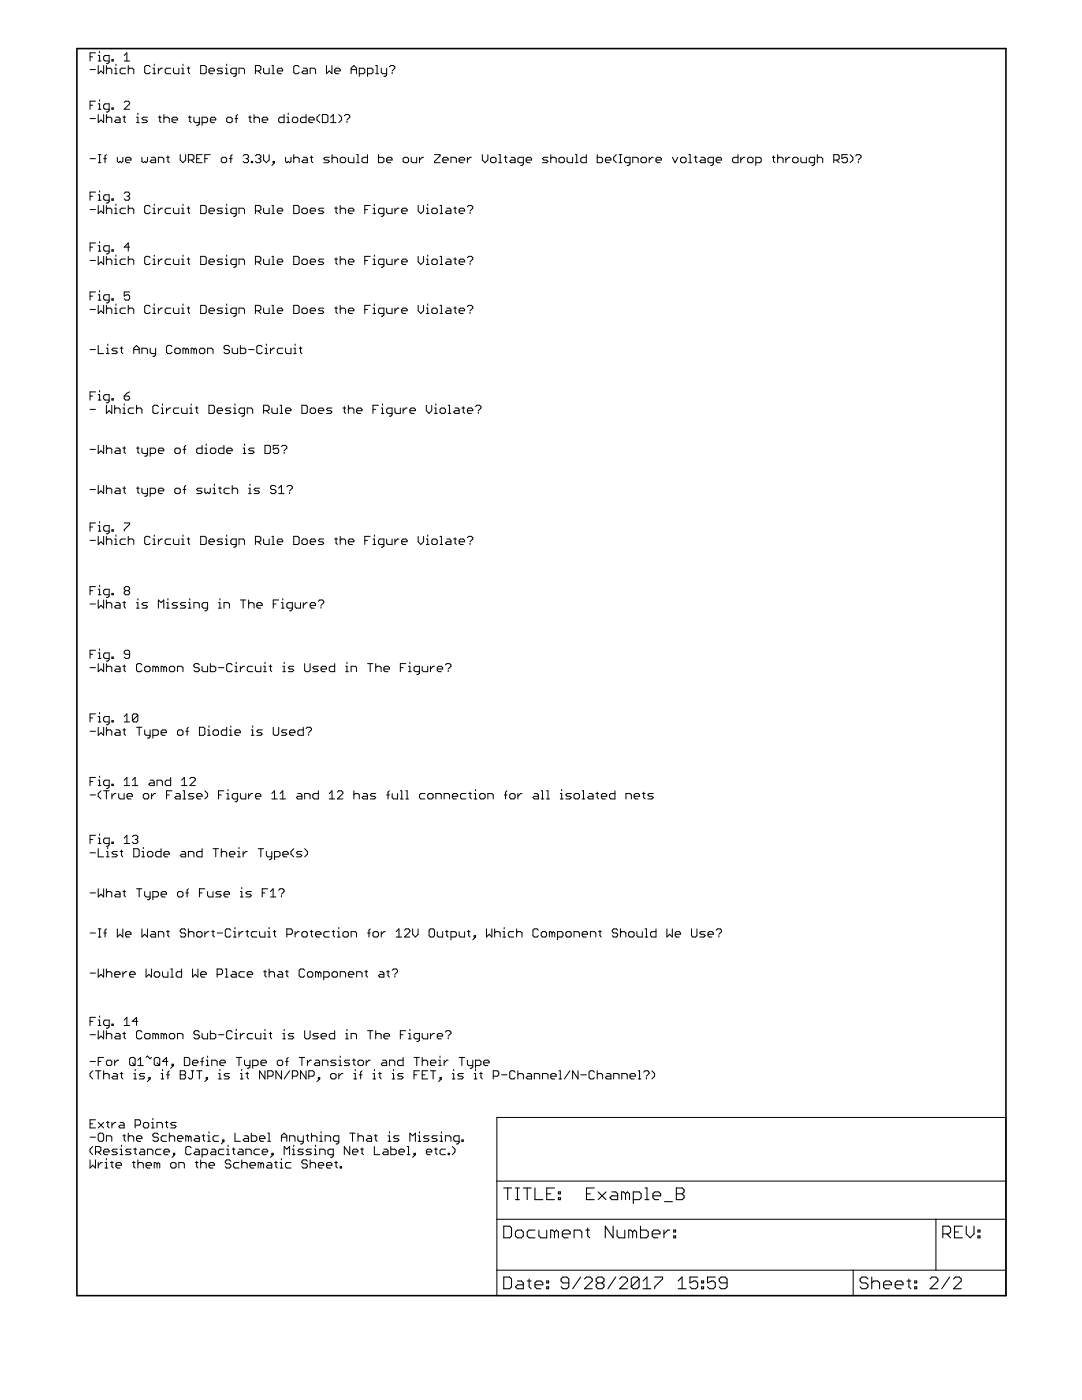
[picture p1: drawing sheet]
<svg xmlns="http://www.w3.org/2000/svg" width="216mm" height="279mm" viewBox="0 0 216 279" stroke-linecap="round" stroke-linejoin="round" font-family="sans-serif">
<path d="M15.3 9.7h185.4v248.9h-185.4z" fill="none" stroke="#000" stroke-width=".32"/>
<g fill="none" stroke="#000" stroke-width=".2">
<path d="M18 11.3h.5M18 13.9h1M19 10.5h-1v1.7M19.6 11.1h.3v1.1M19.6 12.2h.6M19.6 13.1v1.6l.6-.5 .5 .5v-1.6M19.9 10.3v.2M19.9 19.9v.3M21.2 13.1v1.6M21.2 13.9l.3-.3h.6l.2 .3v.8M21.8 12.2h-.8l-.3-.3v-.6l.3-.2h.8v1.3l-.3 .3h-.3M22.3 11.9h.3v.3h-.3z"/>
<path d="M22.9 13.6h.2v1.1M22.9 14.7h.5M23.1 12.8v.3M24.8 12.2h1.1M24.8 11.1l.5-.6v1.7M25 13.6h-.8l-.2 .3v.5l.2 .3h.8M25.6 13.9l.3-.3h.5l.3 .3v.8M25.6 13.1v1.6M30 13.3l-.3-.2h-.6l-.2 .2v1.1l.2 .3h.6l.3-.3M30.5 13.6h.3v1.1M30.5 14.7h.6M30.8 12.8v.3"/>
<path d="M31.6 13.6v1.1M32.4 13.6h-.2l-.6 .6M34.1 13.6h-.9l-.2 .3v.5l.2 .3h.9M34.6 13.6v.8l.3 .3h.8v-1.1M36.2 13.6h.3v1.1M36.2 14.7h.6M36.5 12.8v.3M37.3 13.6h.6M37.6 13.3v1.1l.3 .3M40 13.1h.9l.2 .2v1.1l-.2 .3h-.9zM41.7 14.2h1.1v-.3l-.3-.3h-.5l-.3 .3v.5l.3 .3h.5M44.4 13.6h-.8l-.3 .3 .3 .3h.6l.2 .2-.2 .3h-.9"/>
<path d="M45 13.6h.2v1.1M45 14.7h.5M45.2 12.8v.3M47.1 14.7h-.8l-.2-.3v-.5l.2-.3h.8v1.4l-.2 .2h-.3M47.7 14.7v-1.1h.8l.3 .3v.8M51 14.2h.8l.2-.3v-.6l-.2-.2h-.8v1.6M51.5 14.2l.5 .5M52.6 13.6v.8l.3 .3h.8v-1.1M54.3 14.7h.5M54.3 13.1h.2v1.6M55.3 14.2h1.1v-.3l-.2-.3h-.6l-.3 .3v.5l.3 .3h.6M59.7 13.3l-.3-.2h-.5l-.3 .2v1.1l.3 .3h.5l.3-.3"/>
<path d="M60.5 13.6h.6l.2 .3v.8h-.8l-.3-.3 .3-.2h.8M61.9 14.7v-1.1h.8l.3 .3v.8M65.2 13.1v1.6l.5-.5 .5 .5v-1.6M66.8 14.2h1.1v-.3l-.3-.3h-.5l-.3 .3v.5l.3 .3h.5M70.1 13.9h1M70.1 14.7v-1.1l.5-.5 .5 .5v1.1M71.7 14.7h.8l.3-.3v-.5l-.3-.3h-.8v1.6M73.3 14.7h.8l.3-.3v-.5l-.3-.3h-.8v1.6M75 14.7h.5M75 13.1h.2v1.6M76.1 13.6v.8l.2 .3h.9M77.2 13.6v1.4l-.3 .2h-.3"/>
<path d="M77.7 13.3l.3-.2h.5l.3 .2v.3l-.5 .6M78.3 14.4v.3M18 21h.5M18 23.7h1M18 31.7h1M18 39.2h.5M19 20.2h-1v1.6M19 38.3h-1v1.7M19.6 20.7h.3v1.1M19.6 38.9h.3v1.1M19.6 22.9v1.6l.6-.6 .5 .6v-1.6M19.6 21.8h.6"/>
<path d="M19.6 32.5h.6M19.6 30.9h.6M19.6 40h.6M19.9 30.9v1.6M19.9 38.1v.2M20.7 31.7h.5M21.2 22.9v1.6M21.2 23.7l.3-.3h.6l.2 .3v.8M21.2 30.9l-.2 .2v1.4M21.8 21.8h-.8l-.3-.3v-.5l.3-.3h.8v1.4l-.3 .3h-.3M21.8 40h-.8l-.3-.3v-.5l.3-.3h.8v1.3l-.3 .3h-.3M22.3 21.5h.3v.3h-.3z"/>
<path d="M22.3 39.7h.3v.3h-.3zM23.1 23.4h.6l.3 .3v.8h-.9l-.2-.3 .2-.3h.9M23.4 31.4v.8l.3 .3 .3-.3 .2 .3 .3-.3v-.8M24.5 23.4h.5M24.8 20.4l.3-.2h.5l.3 .2v.3l-1.1 1.1h1.1M24.8 38.6l.3-.3h.5l.3 .3v.3l-.3 .3M24.8 23.1v1.1l.2 .3M25.1 31.9h1v-.2l-.2-.3h-.6l-.2 .3v.5l.2 .3h.6M25.3 39.2h.3M25.6 39.2l.3 .2v.3l-.3 .3h-.5l-.3-.3M27.2 23.4h.3v1.1M27.2 24.5h.6"/>
<path d="M27.5 22.6v.3M28.3 31.4v.8l.3 .3 .3-.3 .2 .3 .3-.3v-.8M29.4 23.4h-.8l-.3 .3 .3 .2h.5l.3 .3-.3 .3h-.8M30.2 31.4h.6l.3 .3v.8h-.9l-.2-.3 .2-.3h.9M31.6 32.5v-1.1h.8l.3 .3v.8M31.6 23.4h.6M31.9 23.1v1.1l.3 .3M32.7 23.7l.3-.3h.5l.3 .3v.8M32.7 22.9v1.6M33.2 31.4h.6M33.5 31.1v1.1l.3 .3M34.3 23.9h1.1v-.2l-.3-.3h-.5l-.3 .3v.5l.3 .3h.5"/>
<path d="M36 30.9v1l.5 .6 .5-.6v-1M37.6 31.9h.8l.3-.2v-.6l-.3-.2h-.8v1.6M37.6 23.4h.5M37.9 23.1v1.1l.2 .3M38.1 31.9l.6 .6M38.7 23.4v.8l.3 .3h.8M39.2 31.7h.6M39.8 23.4v1.3l-.3 .3h-.3M40.3 24.5h.8l.3-.3v-.5l-.3-.3h-.8v1.6M40.3 30.9h-1.1v1.6h1.1M40.9 31.7h.5M42 30.9h-1.1v1.6"/>
<path d="M42 23.9h1.1v-.2l-.3-.3h-.6l-.2 .3v.5l.2 .3h.6M44.2 31.7l.2-.3h.6l.2 .3v.5l-.2 .3h-.6l-.2-.3zM45.5 23.4h.6l.2 .3v.5l-.2 .3h-.6l-.3-.3v-.5zM45.8 31.7h.5M46.3 30.9l-.2 .2v1.4M46.9 23.7h.5M47.4 22.9l-.3 .2v1.4M48.5 31.1l.3-.2h.5l.3 .2v.3l-.3 .3M49.1 31.7h.2M49.3 31.7l.3 .2v.3l-.3 .3h-.5l-.3-.3M49.6 23.4h.5M49.9 23.1v1.1l.2 .3"/>
<path d="M50.1 32.2h.3v.3h-.3zM50.7 23.7l.3-.3h.5l.3 .3v.8M50.7 22.9v1.6M51 31.1l.2-.2h.6l.2 .2v.3l-.2 .3M51.5 31.7h.3M51.8 31.7l.2 .2v.3l-.2 .3h-.6l-.2-.3M52.3 23.9h1.1v-.2l-.3-.3h-.5l-.3 .3v.5l.3 .3h.5M52.6 30.9v1l.5 .6 .6-.6v-1M54.5 32.2h.3v.3h-.3zM54.8 32.5l-.5 .5M56.7 22.9v1.6h-.8l-.3-.3v-.5l.3-.3h.8M57 31.4v.8l.2 .3 .3-.3 .3 .3 .3-.3v-.8"/>
<path d="M57.2 23.4h.3v1.1M57.2 24.5h.6M57.5 22.6v.3M58.6 30.9v1.6M58.6 23.4h.5l.3 .3v.5l-.3 .3h-.5l-.3-.3v-.5zM58.6 31.7l.3-.3h.5l.3 .3v.8M60.5 31.4h.6l.2 .3v.8h-.8l-.3-.3 .3-.3h.8M61.1 22.9v1.6h-.9l-.2-.3v-.5l.2-.3h.9M61.6 23.9h1.1v-.2l-.3-.3h-.5l-.3 .3v.5l.3 .3h.5M61.9 31.4h.5M62.1 31.1v1.1l.3 .3M63.8 22.9l-.6 .5v.5l.6 .6"/>
<path d="M64.3 22.9h.9l.2 .2v1.1l-.2 .3h-.9zM65.7 31.4h-.8l-.3 .3 .3 .2h.5l.3 .3-.3 .3h-.8M66 24.5h1.1M66 23.4l.5-.5v1.6M66.3 30.9v1.6M66.3 31.7l.2-.3h.6l.2 .3v.8M67.6 22.9l.6 .5v.5l-.6 .6M68.2 31.4h.5l.3 .3v.5l-.3 .3h-.5l-.3-.3v-.5zM68.7 23.1l.3-.2h.5l.3 .2v.3l-.6 .5M69.2 24.2v.3M69.5 31.4v.8l.3 .3h.8v-1.1M71.2 32.5h.5"/>
<path d="M71.2 30.9h.2v1.6M73.3 30.9v1.6h-.8l-.3-.3v-.5l.3-.3h.8M75.5 30.9v1.6h.8l.3-.3v-.5l-.3-.3h-.8M77.2 31.9h1v-.2l-.2-.3h-.6l-.2 .3v.5l.2 .3h.6M80.4 31.7l.3-.3h.5l.3 .3v.5l-.3 .3h-.5l-.3-.3zM82.1 31.4v.8l.2 .3h.8v-1.1M83.7 31.4v1.1M84.5 31.4h-.3l-.5 .5M86.7 30.9h1.1v.2l-1.1 1.1v.3h1.1M88.3 31.9h1.1v-.2l-.2-.3h-.6l-.3 .3v.5l.3 .3h.6M90 32.5v-1.1h.8l.3 .3v.8M91.6 31.9h1.1v-.2l-.3-.3h-.5l-.3 .3v.5l.3 .3h.5"/>
<path d="M93.3 31.4v1.1M94.1 31.4h-.3l-.5 .5M96.2 30.9v1l.6 .6 .5-.6v-1M97.9 31.7l.3-.3h.5l.3 .3v.5l-.3 .3h-.5l-.3-.3zM99.5 32.5h.6M99.5 30.9h.3v1.6M100.6 31.4h.6M100.9 31.1v1.1l.3 .3M102 31.4h.5l.3 .3v.8h-.8l-.3-.3 .3-.3h.8M104.4 32.5h-.8l-.3-.3v-.5l.3-.3h.8v1.3l-.2 .3h-.3M105 31.9h1.1v-.2l-.3-.3h-.5l-.3 .3v.5l.3 .3h.5M109.3 31.4h-.8l-.3 .3 .3 .2h.6l.2 .3-.2 .3h-.9"/>
<path d="M109.9 31.7l.3-.3h.5l.3 .3v.8M109.9 30.9v1.6M111.5 31.7l.3-.3h.6l.2 .3v.5l-.2 .3h-.6l-.3-.3zM113.2 31.4v.8l.2 .3h.9v-1.1M114.8 32.5h.5M114.8 30.9h.3v1.6M117 30.9v1.6h-.8l-.3-.3v-.5l.3-.3h.8M119.2 30.9v1.6h.8l.2-.3v-.5l-.2-.3h-.8M120.8 31.9h1.1v-.2l-.3-.3h-.5l-.3 .3v.5l.3 .3h.5M123 30.9l-.6 .5v.5l.6 .6M123.5 32.5h.6M123.5 30.9h.6"/>
<path d="M123.8 30.9v1.6M125.7 32.5h-.8l-.3-.3v-.5l.3-.3h.8v1.3l-.3 .3h-.2M126.3 32.5v-1.1h.8l.2 .3v.8M127.9 31.7l.3-.3h.5l.3 .3v.5l-.3 .3h-.5l-.3-.3zM129.5 31.4v1.1M130.3 31.4h-.2l-.6 .5M130.9 31.9h1.1v-.2l-.3-.3h-.5l-.3 .3v.5l.3 .3h.5M134.2 31.4l.5 1.1 .6-1.1M135.8 31.7l.3-.3h.5l.3 .3v.5l-.3 .3h-.5l-.3-.3zM137.4 32.5h.6M137.4 30.9h.3v1.6M138.5 31.4h.6"/>
<path d="M138.8 31.1v1.1l.3 .3M139.9 31.4h.5l.3 .3v.8h-.8l-.3-.3 .3-.3h.8M142.3 32.5h-.8l-.2-.3v-.5l.2-.3h.8v1.3l-.2 .3h-.3M142.9 31.9h1.1v-.2l-.3-.3h-.5l-.3 .3v.5l.3 .3h.5M147.3 30.9v1.6h-.8l-.3-.3v-.5l.3-.3h.8M147.8 31.4v1.1M148.6 31.4h-.2l-.6 .5M149.4 31.4h.6l.3 .3v.5l-.3 .3h-.6l-.2-.3v-.5zM150.8 32.5h.8l.3-.3v-.5l-.3-.3h-.8v1.6M154.1 31.4h.5M154.3 31.1v1.1l.3 .3M155.2 31.7l.2-.3h.6l.3 .3v.8"/>
<path d="M155.2 30.9v1.6M156.8 31.4v1.1M157.6 31.4h-.2l-.6 .5M158.2 31.7l.3-.3h.5l.3 .3v.5l-.3 .3h-.5l-.3-.3zM159.8 31.4v.8l.3 .3h.8v-1.1M162.5 32.5h-.8l-.2-.3v-.5l.2-.3h.8v1.3l-.2 .3h-.3M163.1 31.7l.3-.3h.5l.3 .3v.8M163.1 30.9v1.6M166.4 31.9h.8l.2-.2v-.6l-.2-.2h-.8v1.6M166.9 31.9l.5 .6M169.1 30.9h-1.1v.8l.5-.3h.3l.3 .3v.5l-.3 .3h-.5l-.3-.3M169.6 30.9l.6 .5v.5l-.6 .6"/>
<path d="M170.7 31.1l.3-.2h.5l.3 .2v.3l-.5 .5M171.3 32.2v.3M18 41.8h1M18 49.3h.5M18 52h1M18 59.1h.5M19 48.5h-1v1.6M19 58.3h-1v1.6M19.6 49h.3v1.1M19.6 58.8h.3v1.1M19.6 41v1.6l.6-.5 .5 .5v-1.6M19.6 51.2v1.6l.6-.5 .5 .5v-1.6"/>
<path d="M19.6 50.1h.6M19.6 59.9h.6M19.9 48.2v.3M19.9 58v.3M21.2 41v1.6M21.2 51.2v1.6M21.2 41.8l.3-.2h.6l.2 .2v.8M21.2 52l.3-.3h.6l.2 .3v.8M21.8 50.1h-.8l-.3-.3v-.5l.3-.3h.8v1.4l-.3 .3h-.3M21.8 59.9h-.8l-.3-.3v-.5l.3-.3h.8v1.4l-.3 .3h-.3M22.3 49.8h.3v.3h-.3zM22.3 59.6h.3v.3h-.3z"/>
<path d="M22.9 41.6h.2v1M22.9 51.7h.2v1.1M22.9 42.6h.5M22.9 52.8h.5M23.1 40.7v.3M23.1 50.9v.3M25 41.6h-.8l-.2 .2v.6l.2 .2h.8M25 51.7h-.8l-.2 .3v.5l.2 .3h.8M25.6 41v1.6M25.6 51.2v1.6M25.6 41.8l.3-.2h.5l.3 .2v.8M25.6 52l.3-.3h.5l.3 .3v.8"/>
<path d="M25.9 49.3h-1.1l.8-.8v1.6M25.9 58.3h-1.1v.8l.8-.3 .3 .3v.5l-.3 .3h-.5l-.3-.3M30 41.3l-.3-.3h-.6l-.2 .3v1.1l.2 .2h.6l.3-.2M30 51.4l-.3-.2h-.6l-.2 .2v1.1l.2 .3h.6l.3-.3M30.5 41.6h.3v1M30.5 51.7h.3v1.1M30.5 42.6h.6M30.5 52.8h.6M30.8 40.7v.3M30.8 50.9v.3M31.6 41.6v1M31.6 51.7v1.1"/>
<path d="M32.4 41.6h-.2l-.6 .5M32.4 51.7h-.2l-.6 .6M34.1 41.6h-.9l-.2 .2v.6l.2 .2h.9M34.1 51.7h-.9l-.2 .3v.5l.2 .3h.9M34.6 41.6v.8l.3 .2h.8v-1M34.6 51.7v.8l.3 .3h.8v-1.1M36.2 41.6h.3v1M36.2 51.7h.3v1.1M36.2 42.6h.6M36.2 52.8h.6M36.5 40.7v.3M36.5 50.9v.3"/>
<path d="M37.3 41.6h.6M37.3 51.7h.6M37.6 41.3v1.1l.3 .2M37.6 51.4v1.1l.3 .3M40 41h.9l.2 .3v1.1l-.2 .2h-.9zM40 51.2h.9l.2 .2v1.1l-.2 .3h-.9zM41.7 42.1h1.1v-.3l-.3-.2h-.5l-.3 .2v.6l.3 .2h.5M41.7 52.3h1.1v-.3l-.3-.3h-.5l-.3 .3v.5l.3 .3h.5M44.4 41.6h-.8l-.3 .2 .3 .3h.6l.2 .3-.2 .2h-.9M44.4 51.7h-.8l-.3 .3 .3 .3h.6l.2 .2-.2 .3h-.9M45 41.6h.2v1M45 51.7h.2v1.1"/>
<path d="M45 42.6h.5M45 52.8h.5M45.2 40.7v.3M45.2 50.9v.3M47.1 42.6h-.8l-.2-.2v-.6l.2-.2h.8v1.3l-.2 .3h-.3M47.1 52.8h-.8l-.2-.3v-.5l.2-.3h.8v1.4l-.2 .2h-.3M47.7 42.6v-1h.8l.3 .2v.8M47.7 52.8v-1.1h.8l.3 .3v.8M51 42.1h.8l.2-.3v-.5l-.2-.3h-.8v1.6M51 52.3h.8l.2-.3v-.6l-.2-.2h-.8v1.6M51.5 42.1l.5 .5M51.5 52.3l.5 .5"/>
<path d="M52.6 41.6v.8l.3 .2h.8v-1M52.6 51.7v.8l.3 .3h.8v-1.1M54.3 41h.2v1.6M54.3 51.2h.2v1.6M54.3 42.6h.5M54.3 52.8h.5M55.3 42.1h1.1v-.3l-.2-.2h-.6l-.3 .2v.6l.3 .2h.6M55.3 52.3h1.1v-.3l-.2-.3h-.6l-.3 .3v.5l.3 .3h.6M58.6 41h.8l.3 .3v1.1l-.3 .2h-.8zM58.6 51.2h.8l.3 .2v1.1l-.3 .3h-.8zM60.2 41.8l.3-.2h.6l.2 .2v.6l-.2 .2h-.6l-.3-.2zM60.2 52l.3-.3h.6l.2 .3v.5l-.2 .3h-.6l-.3-.3z"/>
<path d="M61.9 42.1h1.1v-.3l-.3-.2h-.6l-.2 .2v.6l.2 .2h.6M61.9 52.3h1.1v-.3l-.3-.3h-.6l-.2 .3v.5l.2 .3h.6M64.6 41.6h-.8l-.3 .2 .3 .3h.5l.3 .3-.3 .2h-.8M64.6 51.7h-.8l-.3 .3 .3 .3h.5l.3 .2-.3 .3h-.8M66.8 41.6h.5M66.8 51.7h.5M67.1 51.4v1.1l.2 .3M67.1 41.3v1.1l.2 .2M67.9 41v1.6M67.9 51.2v1.6M67.9 41.8l.3-.2h.5l.3 .2v.8M67.9 52l.3-.3h.5l.3 .3v.8"/>
<path d="M69.5 52.3h1.1v-.3l-.3-.3h-.5l-.3 .3v.5l.3 .3h.5M69.5 42.1h1.1v-.3l-.3-.2h-.5l-.3 .2v.6l.3 .2h.5M72.8 41.8h.5M72.8 52h.5M73.9 41h-1.1v1.6M73.9 51.2h-1.1v1.6M74.4 41.6h.3v1M74.4 42.6h.6M74.4 51.7h.3v1.1M74.4 52.8h.6M74.7 40.7v.3M74.7 50.9v.3"/>
<path d="M76.6 42.6h-.8l-.3-.2v-.6l.3-.2h.8v1.3l-.3 .3h-.2M76.6 52.8h-.8l-.3-.3v-.5l.3-.3h.8v1.4l-.3 .2h-.2M77.2 41.6v.8l.2 .2h.8v-1M77.2 51.7v.8l.2 .3h.8v-1.1M78.8 41.6v1M78.8 51.7v1.1M79.6 41.6h-.3l-.5 .5M79.6 51.7h-.3l-.5 .6M80.2 42.1h1v-.3l-.2-.2h-.6l-.2 .2v.6l.2 .2h.6M80.2 52.3h1v-.3l-.2-.3h-.6l-.2 .3v.5l.2 .3h.6M83.4 41v1.1l.6 .5 .5-.5v-1.1M83.4 51.2v1.1l.6 .5 .5-.5v-1.1"/>
<path d="M85.1 41.6h.2v1M85.1 42.6h.5M85.1 51.7h.2v1.1M85.1 52.8h.5M85.3 40.7v.3M85.3 50.9v.3M86.4 41.6h.6l.2 .2v.6l-.2 .2h-.6l-.2-.2v-.6zM86.4 51.7h.6l.2 .3v.5l-.2 .3h-.6l-.2-.3v-.5zM87.8 42.6h.5M87.8 41h.3v1.6M87.8 51.2h.3v1.6M87.8 52.8h.5"/>
<path d="M89.2 41.6h.5l.3 .2v.8h-.8l-.3-.2 .3-.3h.8M89.2 51.7h.5l.3 .3v.8h-.8l-.3-.3 .3-.2h.8M90.5 41.6h.6M90.5 51.7h.6M90.8 41.3v1.1l.3 .2M90.8 51.4v1.1l.3 .3M91.6 42.1h1.1v-.3l-.3-.2h-.5l-.3 .2v.6l.3 .2h.5M91.6 52.3h1.1v-.3l-.3-.3h-.5l-.3 .3v.5l.3 .3h.5M93.3 41.3l.2-.3h.6l.2 .3v.3l-.5 .5M93.3 51.4l.2-.2h.6l.2 .2v.3l-.5 .6M93.8 42.4v.2M93.8 52.5v.3"/>
<path d="M18 61.8h1M18 69.8h1M18 79h.5M19 78.2h-1v1.6M19.6 78.8h.3v1M19.6 60.9v1.7l.6-.6 .5 .6v-1.7M19.6 68.9v1.7h1.1M19.6 79.8h.6M19.9 77.9v.3M21.2 60.9v1.7M21.2 61.8l.3-.3h.6l.2 .3v.8M21.2 70.6h.6"/>
<path d="M21.2 69.5h.3v1.1M21.5 68.7v.2M21.8 79.8h-.8l-.3-.2v-.6l.3-.2h.8v1.3l-.3 .3h-.3M22.3 79.6h.3v.2h-.3zM22.9 61.5h.2v1.1M22.9 62.6h.5M23.1 60.7v.2M23.4 69.5h-.8l-.3 .3 .3 .2h.5l.3 .3-.3 .3h-.8M24 69.5h.5M24.2 69.2v1.1l.3 .3M24.8 79h.8l.3 .3v.3l-.3 .2h-.5l-.3-.2zM25 61.5h-.8l-.2 .3v.5l.2 .3h.8"/>
<path d="M25.6 60.9v1.7M25.6 61.8l.3-.3h.5l.3 .3v.8M25.9 78.2l-.6 .3-.5 .5M26.7 70.6v-1.1l.5-.6 .6 .6v1.1M26.7 69.8h1.1M28.3 70.6v-1.1h.8l.3 .3v.8M30 61.2l-.3-.3h-.6l-.2 .3v1.1l.2 .3h.6l.3-.3M30 69.5v.8l.2 .3h.9M30.5 61.5h.3v1.1M30.5 62.6h.6M30.8 60.7v.2M31.1 69.5v1.3l-.3 .3h-.3"/>
<path d="M31.6 61.5v1.1M32.4 61.5h-.2l-.6 .5M34.1 61.5h-.9l-.2 .3v.5l.2 .3h.9M34.3 69.2l-.2-.3h-.6l-.3 .3v1.1l.3 .3h.6l.2-.3M34.6 61.5v.8l.3 .3h.8v-1.1M35.1 69.5h.6l.3 .3v.5l-.3 .3h-.6l-.2-.3v-.5zM36.2 61.5h.3v1.1M36.2 62.6h.6M36.5 60.7v.2M37.1 69.8l-.3-.3h-.3v1.1M37.1 69.8l.2-.3 .3 .3v.8M37.1 69.8v.8"/>
<path d="M37.3 61.5h.6M37.6 61.2v1.1l.3 .3M38.7 69.8v.8M38.7 69.8l-.3-.3h-.3v1.1M38.7 69.8l.3-.3 .2 .3v.8M40 60.9h.9l.2 .3v1.1l-.2 .3h-.9zM40 69.5h.6l.3 .3v.5l-.3 .3h-.6l-.2-.3v-.5zM41.4 70.6v-1.1h.8l.3 .3v.8M41.7 62h1.1v-.2l-.3-.3h-.5l-.3 .3v.5l.3 .3h.5M44.4 61.5h-.8l-.3 .3 .3 .2h.6l.2 .3-.2 .3h-.9M45 61.5h.2v1.1M45 62.6h.5"/>
<path d="M45.2 60.7v.2M45.8 69.2l-.3-.3h-.5l-.3 .3v.3l.3 .3h.5l.3 .2v.3l-.3 .3h-.5l-.3-.3M46.3 69.5v.8l.3 .3h.8v-1.1M47.1 62.6h-.8l-.2-.3v-.5l.2-.3h.8v1.3l-.2 .3h-.3M47.7 62.6v-1.1h.8l.3 .3v.8M48 68.9v1.7h.8l.2-.3v-.5l-.2-.3h-.8M49.6 69.8h1.1M51 62h.8l.2-.2v-.6l-.2-.3h-.8v1.7M51.5 62l.5 .6M52.3 69.2l-.3-.3h-.5l-.3 .3v1.1l.3 .3h.5l.3-.3M52.6 61.5v.8l.3 .3h.8v-1.1M52.9 70.6h.5"/>
<path d="M52.9 69.5h.2v1.1M53.1 68.7v.2M54 69.5v1.1M54.3 60.9h.2v1.7M54.3 62.6h.5M54.8 69.5h-.3l-.5 .5M55.3 62h1.1v-.2l-.2-.3h-.6l-.3 .3v.5l.3 .3h.6M56.4 69.5h-.8l-.3 .3v.5l.3 .3h.8M57 69.5v.8l.2 .3h.9v-1.1M58.6 60.9h.8l.3 .3v1.1l-.3 .3h-.8zM58.6 70.6h.5M58.6 69.5h.3v1.1"/>
<path d="M58.9 68.7v.2M59.7 69.5h.5M60 69.2v1.1l.2 .3M60.2 61.8l.3-.3h.6l.2 .3v.5l-.2 .3h-.6l-.3-.3zM61.9 62h1.1v-.2l-.3-.3h-.6l-.2 .3v.5l.2 .3h.6M64.6 61.5h-.8l-.3 .3 .3 .2h.5l.3 .3-.3 .3h-.8M66.8 61.5h.5M67.1 61.2v1.1l.2 .3M67.9 60.9v1.7M67.9 61.8l.3-.3h.5l.3 .3v.8M69.5 62h1.1v-.2l-.3-.3h-.5l-.3 .3v.5l.3 .3h.5M72.8 61.8h.5"/>
<path d="M73.9 60.9h-1.1v1.7M74.4 61.5h.3v1.1M74.4 62.6h.6M74.7 60.7v.2M76.6 62.6h-.8l-.3-.3v-.5l.3-.3h.8v1.3l-.3 .3h-.2M77.2 61.5v.8l.2 .3h.8v-1.1M78.8 61.5v1.1M79.6 61.5h-.3l-.5 .5M80.2 62h1v-.2l-.2-.3h-.6l-.2 .3v.5l.2 .3h.6M83.4 60.9v1.1l.6 .6 .5-.6v-1.1M85.1 61.5h.2v1.1M85.1 62.6h.5"/>
<path d="M85.3 60.7v.2M86.4 61.5h.6l.2 .3v.5l-.2 .3h-.6l-.2-.3v-.5zM87.8 60.9h.3v1.7M87.8 62.6h.5M89.2 61.5h.5l.3 .3v.8h-.8l-.3-.3 .3-.3h.8M90.5 61.5h.6M90.8 61.2v1.1l.3 .3M91.6 62h1.1v-.2l-.3-.3h-.5l-.3 .3v.5l.3 .3h.5M93.3 61.2l.2-.3h.6l.2 .3v.3l-.5 .5M93.8 62.3v.3M18 81.7h1M18 89.7h1"/>
<path d="M18 97.7h1M19.6 88.9v1.6l.6-.5 .5 .5v-1.6M19.6 96.9v1.6l.6-.5 .5 .5v-1.6M21.2 80.9v1.6l.6-.5 .5 .5v-1.6M21.2 88.9v1.6M21.2 96.9v1.6M21.2 89.7l.3-.3h.6l.2 .3v.8M21.2 97.7l.3-.3h.6l.2 .3v.8M22.9 81.7l.2-.3h.6l.3 .3v.8M22.9 80.9v1.6M23.1 89.4h.6l.3 .3v.8h-.9l-.2-.3 .2-.2h.9M23.1 97.4h.6l.3 .3v.8h-.9l-.2-.3 .2-.2h.9"/>
<path d="M24.5 81.4h.3v1.1M24.5 82.5h.5M24.5 89.4h.5M24.5 97.4h.5M24.8 80.6v.3M24.8 89.2v1l.2 .3M24.8 97.2v1l.2 .3M26.7 81.4h-.8l-.3 .3v.5l.3 .3h.8M27.2 81.7l.3-.3h.5l.3 .3v.8M27.2 80.9v1.6M27.2 89.4h.6M27.2 97.4h.6"/>
<path d="M27.5 89.2v1l.3 .3M27.5 97.2v1l.3 .3M28.3 89.4v.8l.3 .3h.8M28.3 97.4v.8l.3 .3h.8M29.4 89.4v1.4l-.3 .2h-.2M29.4 97.4v1.4l-.3 .2h-.2M30 90.5h.8l.3-.3v-.5l-.3-.3h-.8v1.6M30 98.5h.8l.3-.3v-.5l-.3-.3h-.8v1.6M31.6 90h1.1v-.3l-.3-.3h-.5l-.3 .3v.5l.3 .3h.5M31.6 98h1.1v-.3l-.3-.3h-.5l-.3 .3v.5l.3 .3h.5M31.6 81.2l-.3-.3h-.5l-.3 .3v1l.3 .3h.5l.3-.3M32.2 81.4h.2v1.1"/>
<path d="M32.2 82.5h.5M32.4 80.6v.3M33.2 81.4v1.1M34.1 81.4h-.3l-.6 .6M34.9 97.7l.2-.3h.6l.3 .3v.5l-.3 .3h-.6l-.2-.3zM35.1 89.4h.6l.3 .3v.5l-.3 .3h-.6l-.2-.3v-.5zM35.7 81.4h-.8l-.3 .3v.5l.3 .3h.8M36.2 81.4v.8l.3 .3h.8v-1.1M36.5 89.7h.6M36.5 97.7h.6M37.1 88.9l-.3 .3v1.3M37.1 96.9l-.3 .3v1.3"/>
<path d="M37.9 81.4h.2v1.1M37.9 82.5h.5M38.1 80.6v.3M39 81.4h.5M39.2 81.2v1l.3 .3M40.3 88.9v1.6h-.8l-.3-.3v-.5l.3-.3h.8M40.3 97.4h-.8l-.3 .3 .3 .3h.5l.3 .2-.3 .3h-.8M40.9 89.4h.2v1.1M40.9 97.4v.8l.2 .3 .3-.3 .3 .3 .3-.3v-.8M40.9 90.5h.5M41.1 88.6v.3M41.7 80.9h.8l.3 .3v1l-.3 .3h-.8z"/>
<path d="M42 89.7l.2-.3h.6l.3 .3v.5l-.3 .3h-.6l-.2-.3zM42.5 97.4h.3v1.1M42.5 98.5h.6M42.8 96.6v.3M43.3 82h1.1v-.3l-.2-.3h-.6l-.3 .3v.5l.3 .3h.6M43.6 97.4h.6M43.9 97.2v1l.3 .3M44.7 88.9v1.6h-.8l-.3-.3v-.5l.3-.3h.8M45.2 90h1.1v-.3l-.2-.3h-.6l-.3 .3v.5l.3 .3h.6M45.8 97.4h-.8l-.3 .3v.5l.3 .3h.8M46.1 81.4h-.9l-.2 .3 .2 .3h.6l.3 .2-.3 .3h-.8M46.3 96.9v1.6"/>
<path d="M46.3 97.7l.3-.3h.5l.3 .3v.8M46.6 81.4h.3v1.1M46.6 82.5h.5M46.9 80.6v.3M48.5 89.4h.3v1.1M48.5 90.5h.6M48.8 82.5h-.8l-.3-.3v-.5l.3-.3h.8v1.4l-.3 .3h-.3M48.8 88.6v.3M49.3 82.5v-1.1h.8l.3 .3v.8M49.6 97.4h.3v1.1M49.6 98.5h.5M49.9 96.6v.3"/>
<path d="M50.7 89.4h-.8l-.3 .3 .3 .3h.5l.3 .2-.3 .3h-.8M51.8 97.4h-.8l-.3 .3 .3 .3h.5l.3 .2-.3 .3h-.8M52.6 82h.8l.3-.3v-.5l-.3-.3h-.8v1.6M52.9 88.9h.8l.3 .3v1l-.3 .3h-.8zM53.1 82l.6 .5M54.3 81.4v.8l.2 .3h.8v-1.1M55.1 97.2l-.3-.3h-.5l-.3 .3v.2l.3 .3h.5l.3 .3v.2l-.3 .3h-.5l-.3-.3M55.6 88.9h-1.1v.8l.6-.3h.2l.3 .3v.5l-.3 .3h-.5l-.3-.3M55.6 97.4l.6-.5v1.6M55.6 98.5h1.1M55.9 82.5h.5M55.9 80.9h.3v1.6"/>
<path d="M56.2 89.2l.2-.3h.6l.2 .3v.2l-.5 .6M56.7 90.2v.3M57 82h1.1v-.3l-.3-.3h-.6l-.2 .3v.5l.2 .3h.6M57.2 97.2l.3-.3h.6l.2 .3v.2l-.5 .6M57.8 98.2v.3M60.2 80.9h.9l.2 .3v1l-.2 .3h-.9zM62.1 81.4h.6l.3 .3v.5l-.3 .3h-.6l-.2-.3v-.5zM63.5 82h1.1v-.3l-.3-.3h-.5l-.3 .3v.5l.3 .3h.5M66.2 81.4h-.8l-.2 .3 .2 .3h.6l.2 .2-.2 .3h-.8M68.4 81.4h.6M68.7 81.2v1l.3 .3M69.5 80.9v1.6"/>
<path d="M69.5 81.7l.3-.3h.5l.3 .3v.8M71.2 82h1v-.3l-.2-.3h-.6l-.2 .3v.5l.2 .3h.6M74.4 81.7h.6M75.5 80.9h-1.1v1.6M76.1 81.4h.2v1.1M76.1 82.5h.5M76.3 80.6v.3M78.2 82.5h-.8l-.2-.3v-.5l.2-.3h.8v1.4l-.2 .3h-.3M78.8 81.4v.8l.3 .3h.8v-1.1M80.4 81.4v1.1M81.2 81.4h-.2l-.6 .6M81.8 82h1.1v-.3l-.3-.3h-.5l-.3 .3v.5l.3 .3h.5"/>
<path d="M85.1 80.9v1.1l.5 .5 .5-.5v-1.1M86.7 81.4h.3v1.1M86.7 82.5h.5M87 80.6v.3M88.1 81.4h.5l.3 .3v.5l-.3 .3h-.5l-.3-.3v-.5zM89.4 82.5h.6M89.4 80.9h.3v1.6M90.8 81.4h.5l.3 .3v.8h-.8l-.3-.3 .3-.2h.8M92.2 81.4h.5M92.4 81.2v1l.3 .3M93.3 82h1v-.3l-.2-.3h-.6l-.2 .3v.5l.2 .3h.6M94.9 81.2l.3-.3h.5l.3 .3v.2l-.6 .6"/>
<path d="M95.4 82.2v.3M18 105.2h.5M18 107.8h1M18 117.9h.5M19 104.4h-1v1.6M19 117.1h-1v1.6M19.6 104.9h.3v1.1M19.6 117.6h.3v1.1M19.6 107v1.7l.6-.6 .5 .6v-1.7M19.6 119.7v1.7l.6-.6 .5 .6v-1.7M19.6 106h.6M19.6 118.7h.6"/>
<path d="M19.9 104.1v.3M19.9 116.8v.3M21.2 107v1.7M21.2 119.7v1.7M21.2 107.8l.3-.2h.6l.2 .2v.9M21.8 106h-.8l-.3-.3v-.5l.3-.3h.8v1.4l-.3 .2h-.3M21.8 118.7h-.8l-.3-.3v-.5l.3-.3h.8v1.4l-.3 .2h-.3M22.3 105.7h.3v.3h-.3zM22.3 118.4h.3v.3h-.3zM22.9 107.6h.2v1.1M22.9 108.7h.5M23.1 106.8v.2"/>
<path d="M24.8 104.4h1.1v.2l-1.1 1.1v.3M25 107.6h-.8l-.2 .2v.6l.2 .3h.8M25.1 117.9l-.3-.3v-.3l.3-.2h.5l.3 .2v.3l-.3 .3M25.1 117.9l-.3 .3v.2l.3 .3h.5l.3-.3v-.2l-.3-.3M25.1 117.9h.5M25.6 107v1.7M25.6 107.8l.3-.2h.5l.3 .2v.9M27.5 119.5v.2M30 107.3l-.3-.3h-.6l-.2 .3v1.1l.2 .3h.6l.3-.3M30.5 107.6h.3v1.1M30.5 108.7h.6M30.8 106.8v.2"/>
<path d="M31.6 107.6v1.1M32.4 107.6h-.2l-.6 .5M33.5 119.5v.2M34.1 107.6h-.9l-.2 .2v.6l.2 .3h.9M34.6 107.6v.8l.3 .3h.8v-1.1M36.2 107.6h.3v1.1M36.2 108.7h.6M36.5 106.8v.2M37.3 107.6h.6M37.6 107.3v1.1l.3 .3M37.9 119.5v.2M40 107h.9l.2 .3v1.1l-.2 .3h-.9z"/>
<path d="M41.7 108.1h1.1v-.3l-.3-.2h-.5l-.3 .2v.6l.3 .3h.5M43.9 119.5v.2M44.4 107.6h-.8l-.3 .2 .3 .3h.6l.2 .3-.2 .3h-.9M45 107.6h.2v1.1M45 108.7h.5M45.2 106.8v.2M47.1 108.7h-.8l-.2-.3v-.6l.2-.2h.8v1.3l-.2 .3h-.3M47.7 108.7v-1.1h.8l.3 .2v.9M48 119.7h1M48.5 119.7v1.7M49.6 119.7v1.7M51 108.1h.8l.2-.3v-.5l-.2-.3h-.8v1.7"/>
<path d="M51.5 108.1l.5 .6M52.6 107.6v.8l.3 .3h.8v-1.1M54.3 107h.2v1.7M54.3 108.7h.5M55.3 108.1h1.1v-.3l-.2-.2h-.6l-.3 .2v.6l.3 .3h.6M55.6 119.7h-1.1v1.7M56.4 119.5v.2M58.6 107h.8l.3 .3v1.1l-.3 .3h-.8zM60.2 107.8l.3-.2h.6l.2 .2v.6l-.2 .3h-.6l-.3-.3zM61.9 108.1h1.1v-.3l-.3-.2h-.6l-.2 .2v.6l.2 .3h.6M64.6 107.6h-.8l-.3 .2 .3 .3h.5l.3 .3-.3 .3h-.8M66.8 107.6h.5"/>
<path d="M67.1 107.3v1.1l.2 .3M67.9 107v1.7M67.9 107.8l.3-.2h.5l.3 .2v.9M69.5 108.1h1.1v-.3l-.3-.2h-.5l-.3 .2v.6l.3 .3h.5M72.8 107.8h.5M73.9 107h-1.1v1.7M74.4 107.6h.3v1.1M74.4 108.7h.6M74.7 106.8v.2M76.6 108.7h-.8l-.3-.3v-.6l.3-.2h.8v1.3l-.3 .3h-.2M77.2 107.6v.8l.2 .3h.8v-1.1M78.8 107.6v1.1"/>
<path d="M79.6 107.6h-.3l-.5 .5M80.2 108.1h1v-.3l-.2-.2h-.6l-.2 .2v.6l.2 .3h.6M83.4 107v1.1l.6 .6 .5-.6v-1.1M85.1 107.6h.2v1.1M85.1 108.7h.5M85.3 106.8v.2M86.4 107.6h.6l.2 .2v.6l-.2 .3h-.6l-.2-.3v-.6zM87.8 107h.3v1.7M87.8 108.7h.5M89.2 107.6h.5l.3 .2v.9h-.8l-.3-.3 .3-.3h.8M90.5 107.6h.6M90.8 107.3v1.1l.3 .3"/>
<path d="M91.6 108.1h1.1v-.3l-.3-.2h-.5l-.3 .2v.6l.3 .3h.5M93.3 107.3l.2-.3h.6l.2 .3v.3l-.5 .5M93.8 108.4v.3M18 120.5h1M18 130.6h.5M18 133.2h1M19 129.8h-1v1.6M19.6 130.3h.3v1.1M19.6 132.4v1.6l.6-.5 .5 .5v-1.6M19.6 131.4h.6M19.9 129.5v.3M21.2 132.4v1.6"/>
<path d="M21.2 120.5l.3-.2h.6l.2 .2v.9M21.2 133.2l.3-.2h.6l.2 .2v.8M21.8 131.4h-.8l-.3-.3v-.5l.3-.3h.8v1.4l-.3 .2h-.3M22.3 131.1h.3v.3h-.3zM23.1 120.3h.6l.3 .2v.9h-.9l-.2-.3 .2-.3h.9M23.1 133h.6l.3 .2v.8h-.9l-.2-.2 .2-.3h.9M24.5 120.3h.5M24.5 133h.5M24.8 120v1.1l.2 .3M24.8 132.7v1.1l.2 .2M25.9 130.6h-.8l-.3-.3v-.3l.3-.2h.5l.3 .2v1.1l-.3 .3h-.5l-.3-.3M27.2 120.3h.3v1.1"/>
<path d="M27.2 121.4h.6M28.3 132.7l-.3-.3h-.5l-.3 .3v1.1l.3 .2h.5l.3-.2M29.1 133h.6l.3 .2v.6l-.3 .2h-.6l-.2-.2v-.6zM29.4 120.3h-.8l-.3 .2 .3 .3h.5l.3 .3-.3 .3h-.8M31.1 133.2l.2-.2 .3 .2v.8M31.1 133.2v.8M31.1 133.2l-.3-.2h-.3v1M31.6 121.4v-1.7l.6 .6 .5-.6v1.7M32.7 133.2v.8M32.7 133.2l.3-.2 .2 .2v.8M32.7 133.2l-.3-.2h-.2v1M33.2 120.3h.3v1.1"/>
<path d="M33.2 121.4h.6M34.1 133h.5l.3 .2v.6l-.3 .2h-.5l-.3-.2v-.6zM35.4 134v-1h.8l.3 .2v.8M35.4 120.3h-.8l-.3 .2 .3 .3h.5l.3 .3-.3 .3h-.8M37 120.3h-.8l-.2 .2 .2 .3h.6l.2 .3-.2 .3h-.8M37.6 120.3h.3v1.1M37.6 121.4h.5M38.7 121.4v-1.1h.8l.3 .2v.9M39.8 132.7l-.3-.3h-.5l-.3 .3v.3l.3 .2h.5l.3 .3v.3l-.3 .2h-.5l-.3-.2M40.3 133v.8l.3 .2h.8v-1M41.4 121.4h-.8l-.3-.3v-.6l.3-.2h.8v1.3l-.3 .3h-.2M42 132.4v1.6h.8l.3-.2v-.6l-.3-.2h-.8"/>
<path d="M43.6 120.3h.3v1.1M43.6 121.4h.6M43.6 133.2h1.1M44.7 121.4v-1.1h.8l.3 .2v.9M46.3 132.7l-.2-.3h-.6l-.3 .3v1.1l.3 .2h.6l.2-.2M46.9 133h.2v1M46.9 134h.5M47.1 132.2v.2M48 133v1M48.8 133h-.3l-.5 .5M49.6 120.5l.3-.2h.5l.3 .2v.9M50.4 133h-.8l-.3 .2v.6l.3 .2h.8"/>
<path d="M51 133v.8l.2 .2h.8v-1M51.2 120.8h1.1v-.3l-.3-.2h-.5l-.3 .2v.6l.3 .3h.5M52.6 133h.3v1M52.6 134h.5M52.9 132.2v.2M53.7 133h.5M54 132.7v1.1l.2 .2M54.5 120.5h.6M56.2 120.3h.2v1.1M56.2 121.4h.5M56.4 133h.3v1M56.4 134h.6"/>
<path d="M56.7 132.2v.2M58.3 121.4h-.8l-.3-.3v-.6l.3-.2h.8v1.3l-.2 .3h-.3M58.6 133h-.8l-.3 .2 .3 .3h.5l.3 .3-.3 .2h-.8M58.9 120.3v.8l.3 .3h.8v-1.1M60.5 120.3v1.1M60.8 132.4v1.4l.3 .2h.5l.3-.2v-1.4M61.3 120.3h-.2l-.6 .5M61.9 120.8h1.1v-.3l-.3-.2h-.6l-.2 .2v.6l.2 .3h.6M63.5 120l.3-.3h.5l.3 .3v.3l-.5 .5M63.5 133h-.8l-.3 .2 .3 .3h.5l.3 .3-.3 .2h-.8M64.1 121.1v.3M64.1 133.5h1.1v-.3l-.3-.2h-.6l-.2 .2v.6l.2 .2h.6"/>
<path d="M66.8 132.4v1.6h-.8l-.3-.2v-.6l.3-.2h.8M69 133h.2v1M69 134h.5M69.2 132.2v.2M70.1 134v-1h.8l.2 .2v.8M73.3 132.4h1.1M73.9 132.4v1.6M75 133.2l.2-.2h.6l.3 .2v.8M75 132.4v1.6M76.6 133.5h1.1v-.3l-.3-.2h-.5l-.3 .2v.6l.3 .2h.5M79.9 133.2h.5M81 132.4h-1.1v1.6"/>
<path d="M81.5 133h.3v1M81.5 134h.6M81.8 132.2v.2M83.7 134h-.8l-.3-.2v-.6l.3-.2h.8v1.3l-.3 .3h-.2M84.2 133v.8l.3 .2h.8v-1M85.9 133v1M86.7 133h-.3l-.5 .5M87.2 133.5h1.1v-.3l-.2-.2h-.6l-.3 .2v.6l.3 .2h.6M88.9 132.7l.3-.3h.5l.3 .3v.3l-.6 .5M89.4 133.8v.2M18 143.3h.5M18 145.9h1"/>
<path d="M18 156h.5M18 158.6h1M19 142.5h-1v1.6M19 155.2h-1v1.6M19.6 143h.3v1.1M19.6 155.7h.3v1.1M19.6 145.1v1.6l.6-.5 .5 .5v-1.6M19.6 144.1h.6M19.6 156.8h.6M19.9 142.2v.3M19.9 154.9v.3M20.2 157.8l-.6 .6v.5l.6 .5"/>
<path d="M20.7 157.8h1.1M21.2 145.1v1.6M21.2 157.8v1.6M21.2 145.9l.3-.2h.6l.2 .2v.8M21.8 144.1h-.8l-.3-.3v-.5l.3-.3h.8v1.4l-.3 .2h-.3M21.8 156.8h-.8l-.3-.3v-.5l.3-.3h.8v1.4l-.3 .2h-.3M22.3 143.8h.3v.3h-.3zM22.3 156.5h.3v.3h-.3zM22.3 158.4v1M23.1 145.7h.6l.3 .2v.8h-.9l-.2-.2 .2-.3h.9M23.1 158.4h-.2l-.6 .5M23.7 158.4v.8l.3 .2h.8v-1"/>
<path d="M24.5 145.7h.5M24.8 143l.5-.5v1.6M24.8 155.7l.5-.5v1.6M24.8 145.4v1.1l.2 .2M24.8 144.1h1.1M24.8 156.8h1.1M25.3 158.9h1.1v-.3l-.3-.2h-.5l-.3 .2v.6l.3 .2h.5M26.4 156.8h1.1M26.4 155.7l.6-.5v1.6M27.2 145.1h1.1M27.5 142.7l-.3-.2h-.5l-.3 .2v1.1M27.5 142.7v1.1l-.3 .3h-.5l-.3-.3"/>
<path d="M27.5 142.7l-1.1 1.1M27.8 145.1v1.6M28.9 145.7v.8l.2 .2h.9M28.9 158.4h.5l.3 .2v.6l-.3 .2h-.5l-.3-.2v-.6zM30 145.7v1.3l-.3 .3h-.3M30 155.7h.5l.3 .3v.8h-.8l-.3-.3 .3-.2h.8M30.2 158.4v1M30.5 146.7h.8l.3-.2v-.6l-.3-.2h-.8v1.6M31.1 158.4h-.3l-.6 .5M31.3 156.8v-1.1h.8l.3 .3v.8M32.2 146.2h1v-.3l-.2-.2h-.6l-.2 .2v.6l.2 .2h.6M33.2 158.6h.6"/>
<path d="M34.1 155.2v1.6h-.9l-.2-.3v-.5l.2-.3h.9M34.3 157.8h-1.1v1.6M35.1 158.4h.6l.3 .2v.8h-.9l-.2-.2 .2-.3h.9M35.4 145.9l.3-.2h.5l.3 .2v.6l-.3 .2h-.5l-.3-.2zM36.2 155.7l.6-.5v1.6M36.2 156.8h1.1M36.5 157.8h.3v1.6M36.5 159.4h.6M37.1 145.9h.5M37.6 145.1l-.3 .3v1.3M37.9 155.4l.2-.2h.6l.3 .2v.3l-1.1 1.1h1.1M38.7 158.4h-.8l-.3 .2 .3 .3h.5l.3 .3-.3 .2h-.8"/>
<path d="M39.2 158.9h1.1v-.3l-.3-.2h-.5l-.3 .2v.6l.3 .2h.5M39.8 145.1h.8l.3 .3v1.1l-.3 .2h-.8zM40.9 157.8l.5 .6v.5l-.5 .5M41.4 145.7h.3v1M41.4 146.7h.6M41.7 144.9v.2M42.8 145.7h.5l.3 .2v.6l-.3 .2h-.5l-.3-.2v-.6zM43.6 158.6h.6M44.7 157.8h-1.1v1.6M45.2 145.1v1.6h-.8l-.2-.2v-.6l.2-.2h.8M45.2 158.4h.3v1M45.2 159.4h.6"/>
<path d="M45.5 157.6v.2M45.8 145.7h.3v1M45.8 146.7h.5M46.1 144.9v.2M46.9 146.2h1.1v-.3l-.3-.2h-.6l-.2 .2v.6l.2 .2h.6M47.4 159.4h-.8l-.3-.2v-.6l.3-.2h.8v1.3l-.3 .3h-.2M48 158.4v.8l.2 .2h.8v-1M49.6 158.4v1M50.1 145.7h.3v1M50.1 146.7h.6M50.4 144.9v.2M50.4 158.4h-.3l-.5 .5"/>
<path d="M51 158.9h1v-.3l-.2-.2h-.6l-.2 .2v.6l.2 .2h.6M52.3 145.7h-.8l-.3 .2 .3 .3h.5l.3 .3-.3 .2h-.8M54.3 158.4l.5-.6v1.6M54.3 159.4h1M54.5 145.1v1.4l.3 .2h.5l.3-.2v-1.4M55.9 158.4l.5-.6v1.6M55.9 159.4h1.1M57.2 145.7h-.8l-.2 .2 .2 .3h.6l.2 .3-.2 .2h-.8M57.8 146.2h1.1v-.3l-.3-.2h-.5l-.3 .2v.6l.3 .2h.5M59.4 158.4h.6l.2 .2v.8h-.8l-.2-.2 .2-.3h.8M60.5 145.1v1.6h-.8l-.3-.2v-.6l.3-.2h.8M60.8 159.4v-1h.8l.3 .2v.8"/>
<path d="M61.1 145.4l.2-.3h.6l.2 .3v.3l-.5 .5M61.6 146.5v.2M63.5 157.8v1.6h-.8l-.3-.2v-.6l.3-.2h.8M65.7 158.4l.6-.6v1.6M65.7 159.4h1.1M67.3 158.1l.3-.3h.6l.2 .3v.3l-1.1 1h1.1M70.6 158.6l.3-.2h.5l.3 .2v.8M70.6 157.8v1.6M72.5 158.4h.6l.2 .2v.8h-.8l-.3-.2 .3-.3h.8M75 158.4h-.9l-.2 .2 .2 .3h.6l.3 .3-.3 .2h-.8M77.2 158.6h.5M77.7 157.8l-.3 .3v1.3"/>
<path d="M78.3 158.4v.8l.2 .2h.8v-1M79.9 157.8h.3v1.6M79.9 159.4h.5M81 157.8h.2v1.6M81 159.4h.5M84.8 158.4h-.8l-.3 .2v.6l.3 .2h.8M85.6 158.4h.5l.3 .2v.6l-.3 .2h-.5l-.3-.2v-.6zM87 159.4v-1h.8l.3 .2v.8M88.6 159.4v-1h.8l.3 .2v.8M90.3 158.9h1v-.3l-.2-.2h-.6l-.2 .2v.6l.2 .2h.6M93 158.4h-.8l-.3 .2v.6l.3 .2h.8M93.5 158.4h.6"/>
<path d="M93.8 158.1v1.1l.3 .2M94.6 158.4h.3v1M94.6 159.4h.6M94.9 157.6v.2M96 158.4h.5l.3 .2v.6l-.3 .2h-.5l-.3-.2v-.6zM97.3 159.4v-1h.8l.3 .2v.8M100.6 158.6h.6M101.2 157.8l-.3 .3v1.3M101.7 158.6l.3-.2h.5l.3 .2v.6l-.3 .2h-.5l-.3-.2zM103.3 158.4v1M104.2 158.4h-.3l-.6 .5M106.6 158.4h.6l.2 .2v.8h-.8l-.3-.2 .3-.3h.8"/>
<path d="M108 157.8h.2v1.6M108 159.4h.5M109.1 157.8h.2v1.6M109.1 159.4h.5M111.8 158.4h.3v1M111.8 159.4h.6M112.1 157.6v.2M114 158.4h-.8l-.3 .2 .3 .3h.5l.3 .3-.3 .2h-.8M114.8 158.4h.5l.3 .2v.6l-.3 .2h-.5l-.3-.2v-.6zM116.2 157.8h.2v1.6M116.2 159.4h.5M117.5 158.4h.6l.2 .2v.8h-.8l-.2-.2 .2-.3h.8"/>
<path d="M118.9 158.4h.5M119.2 158.1v1.1l.2 .2M120 158.9h1.1v-.3l-.3-.2h-.6l-.2 .2v.6l.2 .2h.6M122.7 157.8v1.6h-.8l-.3-.2v-.6l.3-.2h.8M124.9 159.4v-1h.8l.3 .2v.8M126.5 158.9h1.1v-.3l-.3-.2h-.5l-.3 .2v.6l.3 .2h.5M128.2 158.4h.5M128.4 158.1v1.1l.3 .2M130.3 158.4h-.8l-.2 .2 .2 .3h.6l.2 .3-.2 .2h-.8M18 167.5h.5M18 170.2h1M18 178.2h1"/>
<path d="M19 166.7h-1v1.6M19.6 167.3h.3v1M19.6 177.4v1.6l.6-.5 .5 .5v-1.6M19.6 169.4v1.6h1.1M19.6 168.3h.6M19.9 166.5v.2M21.2 177.4v1.6M21.2 178.2l.3-.3h.6l.2 .3v.8M21.2 169.9h.3v1.1M21.2 171h.6M21.5 169.1v.3M21.8 168.3h-.8l-.3-.2v-.6l.3-.2h.8v1.3l-.3 .3h-.3"/>
<path d="M22.3 168.1h.3v.2h-.3zM23.1 177.9h.6l.3 .3v.8h-.9l-.2-.3 .2-.2h.9M23.4 169.9h-.8l-.3 .3 .3 .3h.5l.3 .2-.3 .3h-.8M24 169.9h.5M24.2 169.7v1l.3 .3M24.5 177.9h.5M24.8 167.3l.5-.6v1.6M24.8 177.7v1l.2 .3M24.8 168.3h1.1M26.4 167l.3-.3h.5l.3 .3v.3l-.3 .2M26.7 169.4h.8l.3 .3v1l-.3 .3h-.8zM27 167.5h.2"/>
<path d="M27.2 167.5l.3 .3v.3l-.3 .2h-.5l-.3-.2M27.2 177.4h1.1M27.8 177.4v1.6M28.3 169.9h.3v1.1M28.3 171h.6M28.6 169.1v.3M28.9 177.9v.8l.2 .3h.9M29.7 169.9h.5l.3 .3v.5l-.3 .3h-.5l-.3-.3v-.5zM30 177.9v1.4l-.3 .3h-.3M30.5 179h.8l.3-.3v-.5l-.3-.3h-.8v1.7M32.1 169.4v1.6h-.8l-.2-.3v-.5l.2-.3h.8M32.2 178.5h1v-.3l-.2-.3h-.6l-.2 .3v.5l.2 .3h.6"/>
<path d="M32.7 170.5h1.1v-.3l-.3-.3h-.5l-.3 .3v.5l.3 .3h.5M35.4 178.2l.3-.3h.5l.3 .3v.5l-.3 .3h-.5l-.3-.3zM36.2 169.9h.6l.2 .3v.8h-.8l-.2-.3 .2-.2h.8M37.1 178.2h.5M37.6 171v-1.1h.8l.3 .3v.8M37.6 177.4l-.3 .3v1.3M39.8 178.2h.5M40.3 169.4v1.6h-.8l-.3-.3v-.5l.3-.3h.8M40.9 177.4h-1.1v1.6M41.4 177.9v.8l.3 .3h.8v-1.1M42.5 169.4h1.1M43.1 169.4v1.6"/>
<path d="M44.1 177.9h-.8l-.2 .3 .2 .3h.6l.2 .2-.2 .3h-.8M44.2 170.2l.2-.3h.6l.2 .3v.8M44.2 169.4v1.6M44.7 178.5h1.1v-.3l-.3-.3h-.5l-.3 .3v.5l.3 .3h.5M45.8 170.5h1.1v-.3l-.3-.3h-.5l-.3 .3v.5l.3 .3h.5M47.4 169.9h.3v1.1M47.4 171h.6M47.7 169.1v.3M48 177.9h.2v1.1M48 179h.5M48.2 177.1v.3M48.5 169.9v1.1"/>
<path d="M49.3 169.9h-.2l-.6 .6M50.1 177.9h-.8l-.2 .3 .2 .3h.6l.2 .2-.2 .3h-.8M51.5 169.4h1.1M52 169.4v1.6M52.3 178.2h.6M53.1 169.9v.8l.3 .3h.8M53.4 177.4h-1.1v1.6M54 177.9l.5-.5v1.6M54 179h1.1M54.2 169.9v1.4l-.2 .3h-.3M54.8 171h.8l.3-.3v-.5l-.3-.3h-.8v1.7M55.6 177.7l.3-.3h.5l.3 .3v.2l-.5 .6"/>
<path d="M56.2 178.7v.3M56.4 170.5h1.1v-.3l-.3-.3h-.5l-.3 .3v.5l.3 .3h.5M58.6 169.4l-.5 .5v.6l.5 .5M60.2 169.9h-.8l-.2 .3 .2 .3h.6l.2 .2-.2 .3h-.8M60.8 169.4l.5 .5v.6l-.5 .5M18 186.2h1M18 194.2h1M19.6 193.4v1.6l.6-.5 .5 .5v-1.6M19.6 187h.6M19.6 185.4h.6M19.9 185.4v1.6M20.7 186.2h.5"/>
<path d="M21.2 193.4v1.6M21.2 194.2l.3-.3h.6l.2 .3v.8M21.2 185.4l-.2 .3v1.3M22.9 194.5h1.1v-.3l-.3-.3h-.6l-.2 .3v.5l.2 .3h.6M23.4 185.4v1.6l.6-.5 .5 .5v-1.6M24.5 193.9v1.1M25.1 186.5h1v-.3l-.2-.3h-.6l-.2 .3v.5l.2 .3h.6M25.3 193.9h-.3l-.5 .6M25.9 194.5h1.1v-.3l-.3-.3h-.6l-.2 .3v.5l.2 .3h.6M28.3 185.4v1.6l.6-.5 .5 .5v-1.6M29.1 193.4v1.6l.6-.5 .5 .5v-1.6M30.2 185.9h.6l.3 .3v.8h-.9l-.2-.3 .2-.2h.9"/>
<path d="M31.1 193.9h.5l.3 .3v.5l-.3 .3h-.5l-.3-.3v-.5zM31.6 187v-1.1h.8l.3 .3v.8M32.4 193.9v.8l.3 .3h.8v-1.1M33.2 185.9h.6M33.5 185.7v1l.3 .3M34.1 193.4h.2v1.6M34.1 195h.5M36.2 193.4v1.6h-.8l-.2-.3v-.5l.2-.3h.8M37 185.7l-.2-.3h-.6l-.2 .3v.2l.2 .3h.6l.2 .3v.2l-.2 .3h-.6l-.2-.3M37.6 185.4v1.6M37.6 186.2l.3-.3h.5l.3 .3v.8M38.4 193.4v1.6l.6-.5 .5 .5v-1.6"/>
<path d="M39.2 186.2l.3-.3h.5l.3 .3v.5l-.3 .3h-.5l-.3-.3zM40 194.5h1.1v-.3l-.2-.3h-.6l-.3 .3v.5l.3 .3h.6M40.9 185.9v1.1M41.7 185.9h-.3l-.5 .6M42.2 185.9h.6M42.5 185.7v1l.3 .3M43.3 194.5h.9l.2-.3v-.5l-.2-.3h-.9v1.6M43.3 186.2h1.1M45 193.4h.2v1.6M45 195h.5M46.1 185.7l-.3-.3h-.6l-.2 .3v1l.2 .3h.6l.3-.3M46.3 193.9h.6l.2 .3v.8h-.8l-.2-.3 .2-.2h.8"/>
<path d="M46.6 185.9h.3v1.1M46.6 187h.5M46.9 185.1v.3M47.7 185.9v1.1M48.5 185.9h-.3l-.5 .6M48.8 193.9h-.8l-.3 .3v.5l.3 .3h.8M49.1 185.9h.5M49.3 194.5h1.1v-.3l-.3-.3h-.5l-.3 .3v.5l.3 .3h.5M49.3 185.7v1l.3 .3M51.2 185.9h-.8l-.3 .3v.5l.3 .3h.8M51.8 185.9v.8l.2 .3h.9v-1.1M52.6 193.9h.5"/>
<path d="M52.9 193.7v1l.2 .3M53.4 185.9h.3v1.1M53.4 187h.6M53.7 185.1v.3M53.7 193.4v1.6M53.7 194.2l.3-.3h.5l.3 .3v.8M54.5 185.9h.6M54.8 185.7v1l.3 .3M55.6 193.9h.6l.2 .3v.8h-.8l-.3-.3 .3-.2h.8M57 193.9h.5M57.2 186.5h.9l.2-.3v-.5l-.2-.3h-.9v1.6M57.2 193.7v1l.3 .3"/>
<path d="M58.9 185.9v1.1M59.7 185.9h-.3l-.5 .6M60.2 186.2l.3-.3h.6l.2 .3v.5l-.2 .3h-.6l-.3-.3zM60.8 193.7l-.3-.3h-.5l-.3 .3v1l.3 .3h.5l.3-.3M61.3 194.2l.3-.3h.5l.3 .3v.5l-.3 .3h-.5l-.3-.3zM61.9 185.9h.5M62.1 185.7v1l.3 .3M63 186.5h1.1v-.3l-.3-.3h-.6l-.2 .3v.5l.2 .3h.6M63.5 194.2l-.3-.3h-.2v1.1M63.5 194.2v.8M63.5 194.2l.3-.3 .3 .3v.8M64.6 195h.8l.3-.3v-.5l-.3-.3h-.8v1.7"/>
<path d="M65.7 185.9h-.8l-.3 .3v.5l.3 .3h.8M66.3 185.9h.5M66.5 193.9h.6l.2 .3v.5l-.2 .3h-.6l-.2-.3v-.5zM66.5 185.7v1l.3 .3M67.3 187h.6M67.3 185.9h.3v1.1M67.6 185.1v.3M67.9 195v-1.1h.8l.3 .3v.8M68.4 186.2l.3-.3h.5l.3 .3v.5l-.3 .3h-.5l-.3-.3zM69.5 194.5h1.1v-.3l-.3-.3h-.5l-.3 .3v.5l.3 .3h.5M70.1 187v-1.1h.8l.2 .3v.8M71.2 195v-1.1h.8l.2 .3v.8"/>
<path d="M72.8 193.9h.5M73.1 193.7v1l.2 .3M73.3 186.2h.6M73.9 185.4l-.3 .3v1.3M74.7 185.9h.5l.3 .3v.5l-.3 .3h-.5l-.3-.3v-.5zM75.8 193.9h.5l.3 .3v.8h-.8l-.3-.3 .3-.2h.8M76.1 185.9v1.1M76.9 185.9h-.3l-.5 .6M77.2 193.9h.5M77.4 193.7v1l.3 .3M78.3 193.7l.2-.3h.6l.2 .3v.2l-.5 .6M78.8 194.7v.3"/>
<path d="M79.1 187h1.1M79.1 185.9l.5-.5v1.6M80.7 185.7l.3-.3h.5l.3 .3v.2l-1.1 1.1h1.1M82.3 185.4v1.1l.6 .5 .5-.5v-1.1M85.6 185.7l.3-.3h.5l.3 .3v1l-.3 .3h-.5l-.3-.3zM87.2 185.9v.8l.3 .3h.8v-1.1M88.9 185.9h.5M89.2 185.7v1l.2 .3M90 187h.8l.3-.3v-.5l-.3-.3h-.8v1.7M91.6 185.9v.8l.3 .3h.8v-1.1M93.3 185.9h.5M93.5 185.7v1l.3 .3"/>
<path d="M94.6 186.7h.3v.3h-.3zM94.9 187l-.6 .6M97.1 185.4v1.6l.5-.5 .5 .5v-1.6M98.7 186.2l.3-.3h.5l.3 .3v.8M98.7 185.4v1.6M100.4 187h.5M100.4 185.9h.2v1.1M100.6 185.1v.3M102.5 185.9h-.8l-.3 .3v.5l.3 .3h.8M103.1 186.2l.2-.3h.6l.3 .3v.8M103.1 185.4v1.6M107.4 185.7l-.2-.3h-.6l-.3 .3v1l.3 .3h.6l.2-.3"/>
<path d="M108.2 185.9h.6l.3 .3v.5l-.3 .3h-.6l-.2-.3v-.5zM110.2 186.2l-.3-.3h-.3v1.1M110.2 186.2v.8M110.2 186.2l.2-.3 .3 .3v.8M111.3 187h.8l.2-.3v-.5l-.2-.3h-.8v1.7M113.2 185.9h.5l.3 .3v.5l-.3 .3h-.5l-.3-.3v-.5zM114.5 187v-1.1h.8l.3 .3v.8M116.2 186.5h1v-.3l-.2-.3h-.6l-.2 .3v.5l.2 .3h.6M117.8 187v-1.1h.8l.3 .3v.8M119.4 185.9h.6M119.7 185.7v1l.3 .3M123.3 185.7l-.3-.3h-.6l-.2 .3v.2l.2 .3h.6l.3 .3v.2l-.3 .3h-.6l-.2-.3"/>
<path d="M123.8 185.4v1.6M123.8 186.2l.3-.3h.5l.3 .3v.8M125.4 186.2l.3-.3h.6l.2 .3v.5l-.2 .3h-.6l-.3-.3zM127.1 185.9v.8l.3 .3h.8v-1.1M128.7 185.4h.3v1.6M128.7 187h.6M130.9 185.4v1.6h-.8l-.3-.3v-.5l.3-.3h.8M133.1 185.4v1.6l.5-.5 .6 .5v-1.6M134.7 186.5h1.1v-.3l-.3-.3h-.5l-.3 .3v.5l.3 .3h.5M138 185.4v1.3l.3 .3h.5l.3-.3v-1.3M140.7 185.9h-.8l-.3 .3 .3 .3h.5l.3 .2-.3 .3h-.8M141.3 186.5h1v-.3l-.2-.3h-.6l-.2 .3v.5l.2 .3h.6"/>
<path d="M142.9 185.7l.3-.3h.5l.3 .3v.2l-.6 .6M143.4 186.7v.3M18 203.8h.5M18 206.5h1M18 211.8h1M18.5 213.7l-.5 .5v.6l.5 .5M19 203h-1v1.7M19 213.7h1.1M19.6 203.6h.3v1.1M19.6 205.7v1.6l.6-.5 .5 .5v-1.6M19.6 213.7v1.6M19.6 204.7h.6"/>
<path d="M19.6 211.8h.6M19.9 202.8v.2M20.7 214.5l.3-.3h.5l.3 .3v.8M20.7 213.7v1.6M20.7 211h-1.1v1.7M21.2 205.7v1.6M21.2 211.8l.3-.2h.6l.2 .2v.6l-.2 .3h-.6l-.3-.3zM21.2 206.5l.3-.3h.6l.2 .3v.8M21.8 204.7h-.8l-.3-.3v-.6l.3-.2h.8v1.3l-.3 .3h-.3M22.3 204.4h.3v.3h-.3zM22.6 214.2h.5l.3 .3v.8h-.8l-.3-.2 .3-.3h.8M22.9 211.6v1.1"/>
<path d="M23.1 206.2h.6l.3 .3v.8h-.9l-.2-.2 .2-.3h.9M23.7 211.6h-.3l-.5 .5M24 214.2h.5M24.2 214v1.1l.3 .2M24.5 206.2h.5M24.8 203.6l.5-.6v1.7M24.8 206v1.1l.2 .2M24.8 204.7h1.1M26.1 211h.6l.3 .3v1.1l-.3 .3h-.6l-.2-.3v-1.1zM26.4 212.1l.6 .6M26.7 214.2h.3v1.1M26.7 215.3h.5"/>
<path d="M27 213.4v.3M27.5 203.8h-1.1l.8-.8v1.7M27.5 212.7h1.1M27.5 211.6l.5-.6v1.7M28.3 206l-.3-.3h-.5l-.3 .3v1.1l.3 .2h.5l.3-.2M28.9 206.5l.2-.3h.6l.3 .3v.6l-.3 .2h-.6l-.2-.2zM28.9 214.2h-.9l-.2 .3 .2 .3h.6l.3 .3-.3 .2h-.8M29.1 211l.3-.2 .6 .5 .2-.3M29.7 215.1h.3v.2h-.3zM30 215.3l-.6 .6M31.1 211h.5l.3 .3v1.1l-.3 .3h-.5l-.3-.3v-1.1zM31.1 206.5l.2-.3 .3 .3v.8"/>
<path d="M31.1 206.5v.8M31.1 206.5l-.3-.3h-.3v1.1M31.3 212.1l.6 .6M32.2 214.2h.2v1.1M32.2 215.3h.5M32.4 213.4v.3M32.7 206.5v.8M32.7 206.5l.3-.3 .2 .3v.8M32.7 206.5l-.3-.3h-.2v1.1M33.2 214.5h.6M33.5 211.8h-1.1l.8-.8v1.7M33.8 206.5l.3-.3h.5l.3 .3v.6l-.3 .2h-.5l-.3-.2z"/>
<path d="M33.8 213.7l-.3 .3v1.3M34.3 212.4h.3v.3h-.3zM34.6 212.7l-.5 .5M35.4 207.3v-1.1h.8l.3 .3v.8M36 213.7h.8l.2 .3v.2l-.2 .3 .2 .3v.3l-.2 .2h-.8zM36 214.5h.8M36.8 211h.8l.3 .3v1.1l-.3 .3h-.8zM38.1 213.7h.6M38.4 212.1h1.1v-.3l-.3-.2h-.5l-.3 .2v.6l.3 .3h.5M38.4 213.7v1.4l-.3 .2h-.2l-.3-.2M39.2 213.7h1.1M39.8 206l-.3-.3h-.5l-.3 .3v.2l.3 .3h.5l.3 .3v.3l-.3 .2h-.5l-.3-.2"/>
<path d="M39.8 213.7v1.6M40 211.8h.6M40.3 206.2v.9l.3 .2h.8v-1.1M40.6 211l-.3 .3v1.4M41.1 215.1h.3v.2h-.3zM41.1 211.6h.3v1.1M41.1 212.7h.6M41.4 210.8v.2M41.4 215.3l-.5 .6M42 205.7v1.6h.8l.3-.2v-.6l-.3-.3h-.8M42.2 212.7v-1.1h.9l.2 .2v.9M43.6 214.2h.3v1.1"/>
<path d="M43.6 206.5h1.1M43.6 215.3h.6M43.9 212.1h1.1v-.3l-.3-.2h-.5l-.3 .2v.6l.3 .3h.5M43.9 213.4v.3M45.8 214.2h-.8l-.3 .3 .3 .3h.5l.3 .3-.3 .2h-.8M46.3 206l-.2-.3h-.6l-.3 .3v1.1l.3 .2h.6l.2-.2M46.9 206.2h.2v1.1M46.9 207.3h.5M47.1 205.4v.3M47.2 211h1M47.7 211v1.7M48 206.2v1.1"/>
<path d="M48 214.2h.2v1.1M48 215.3h.5M48.2 213.4v.3M48.8 211.6v.8l.3 .3h.8M48.8 206.2h-.3l-.5 .6M49.1 214.2h.5M49.3 214v1.1l.3 .2M49.9 211.6v1.3l-.3 .3h-.3M50.4 212.7h.8l.3-.3v-.6l-.3-.2h-.8v1.6M50.4 206.2h-.8l-.3 .3v.6l.3 .2h.8M51 206.2v.9l.2 .2h.8v-1.1M52.1 212.1h1v-.3l-.2-.2h-.6l-.2 .2v.6l.2 .3h.6"/>
<path d="M52.6 206.2h.3v1.1M52.6 207.3h.5M52.9 213.7v1.6l-1.1-1.6v1.6M52.9 205.4v.3M53.4 214.8h.8l.3-.3v-.5l-.3-.3h-.8v1.6M53.7 206.2h.5M54 206v1.1l.2 .2M55.3 211.8l.3-.2h.6l.2 .2v.6l-.2 .3h-.6l-.3-.3zM56.2 213.7v1.6l-1.1-1.6v1.6M56.4 206.2h.3v1.1M56.4 207.3h.6M56.7 205.4v.3"/>
<path d="M57 211.8h.5M57.5 211l-.3 .3v1.4M57.8 213.7l-1.1 1.6M58.3 214.8h.8l.3-.3v-.5l-.3-.3h-.8v1.6M58.6 206.2h-.8l-.3 .3 .3 .3h.5l.3 .3-.3 .2h-.8M59.7 211h1.1M60.2 211v1.7M60.8 205.7v1.4l.3 .2h.5l.3-.2v-1.4M61.1 213.7v1.6l-1.1-1.6v1.6M61.3 211.6v1.1M61.6 214.8h.8l.3-.3v-.5l-.3-.3h-.8v1.6M62.1 211.6h-.2l-.6 .5"/>
<path d="M63 211.6h.5l.3 .2v.9h-.8l-.3-.3 .3-.3h.8M63.5 215.1h.3v.2h-.3zM63.5 206.2h-.8l-.3 .3 .3 .3h.5l.3 .3-.3 .2h-.8M63.8 215.3l-.6 .6M64.1 206.8h1.1v-.3l-.3-.3h-.6l-.2 .3v.6l.2 .2h.6M64.3 212.7v-1.1h.9l.2 .2v.9M66 214.5l.3-.3h.5l.3 .3v.6l-.3 .2h-.5l-.3-.2zM66.8 205.7v1.6h-.8l-.3-.2v-.6l.3-.3h.8M67.1 211.6h-.8l-.3 .2 .3 .3h.5l.3 .3-.3 .3h-.8M67.6 211.6h.3v1.1M67.6 214.2v1.1M67.6 212.7h.6"/>
<path d="M67.9 210.8v.2M68.4 214.2h-.2l-.6 .6M69 206.2h.2v1.1M69 207.3h.5M69.2 205.4v.3M69.8 211.6h-.8l-.3 .2 .3 .3h.5l.3 .3-.3 .3h-.8M70.1 207.3v-1.1h.8l.2 .3v.8M70.3 211.6h.6M70.6 211.3v1.1l.3 .3M70.6 214.2h.3v1.1M70.6 215.3h.6M70.9 213.4v.3"/>
<path d="M71.7 211.6h.5l.3 .2v.6l-.3 .3h-.5l-.3-.3v-.6zM71.7 214.5h.5M72.2 213.7l-.2 .3v1.3M73.1 211.6v1.1M73.3 205.7h1.1M73.9 205.7v1.6M73.9 211.6h-.3l-.5 .5M74.4 214.2h.3v1.1M74.4 215.3h.6M74.7 213.4v.3M75 206.5l.2-.3h.6l.3 .3v.8M75 205.7v1.6"/>
<path d="M75.5 214.2h.6M75.8 214v1.1l.3 .2M76.3 211.6h.6l.3 .2v.9h-.9l-.2-.3 .2-.3h.9M76.6 206.8h1.1v-.3l-.3-.3h-.5l-.3 .3v.6l.3 .2h.5M77.7 212.7v-1.1h.8l.3 .2v.9M78.3 214.2h.2v1.1M78.3 215.3h.5M78.5 213.4v.3M79.9 206.5h.5M80.4 211v1.7h-.8l-.3-.3v-.6l.3-.2h.8M80.4 214.2h-.8l-.3 .3 .3 .3h.6l.2 .3-.2 .2h-.9M81 205.7h-1.1v1.6"/>
<path d="M81.5 206.2h.3v1.1M81.5 207.3h.6M81.8 205.4v.3M82.6 211h1.1M82.6 214.5h.6M83.2 211v1.7M83.7 207.3h-.8l-.3-.2v-.6l.3-.3h.8v1.4l-.3 .3h-.2M83.7 213.7h-1.1v1.6M84.2 206.2v.9l.3 .2h.8v-1.1M84.2 211.8l.3-.2h.6l.2 .2v.9M84.2 211v1.7M84.2 214.5h.6"/>
<path d="M85.3 213.7h-1.1v1.6h1.1M85.9 212.1h1.1v-.3l-.3-.2h-.6l-.2 .2v.6l.2 .3h.6M85.9 206.2v1.1M85.9 213.7h1.1M86.4 213.7v1.6M86.7 206.2h-.3l-.5 .6M87.2 206.8h1.1v-.3l-.2-.3h-.6l-.3 .3v.6l.3 .2h.6M87.5 211.6h.3v1.1M87.5 212.7h.6M87.8 210.8v.2M87.8 215.1h.3v.2h-.3zM88.1 215.3l-.6 .6"/>
<path d="M88.6 211.6v1.1M88.9 206l.3-.3h.5l.3 .3v.2l-.6 .6M89.4 207.1v.2M89.4 211.6h-.2l-.6 .5M90.3 214.2h.2v1.1M90.3 215.3h.5M90.5 213.4v.3M91.6 211h1.1M92.2 211v1.7M92.4 214.2h-.8l-.3 .3 .3 .3h.6l.2 .3-.2 .2h-.9M93.3 211.6v.8l.2 .3h.8M94.3 211.6v1.3l-.2 .3h-.3"/>
<path d="M94.6 214.2h.3v1.1M94.6 215.3h.6M94.9 212.7h.8l.3-.3v-.6l-.3-.2h-.8v1.6M94.9 213.4v.3M95.7 214.2h.5M96 214v1.1l.2 .2M96.5 212.1h1.1v-.3l-.3-.2h-.5l-.3 .2v.6l.3 .3h.5M98.4 214.8h.9l.2-.3v-.5l-.2-.3h-.9v1.6M100.1 214.5h1.1M102.8 214l-.3-.3h-.5l-.3 .3v1.1l.3 .2h.5l.3-.2M103.3 214.5l.3-.3h.6l.2 .3v.8M103.3 213.7v1.6"/>
<path d="M105.3 214.2h.5l.3 .3v.8h-.8l-.3-.2 .3-.3h.8M106.6 215.3v-1.1h.8l.3 .3v.8M108.2 215.3v-1.1h.9l.2 .3v.8M109.9 214.8h1.1v-.3l-.3-.3h-.5l-.3 .3v.6l.3 .2h.5M111.5 213.7h.3v1.6M111.5 215.3h.6M113.7 213.7l-1.1 1.6M115.3 213.7v1.6l-1-1.6v1.6M115.9 214.5h1.1M118.6 214l-.3-.3h-.5l-.3 .3v1.1l.3 .2h.5l.3-.2M119.2 213.7v1.6M119.2 214.5l.2-.3h.6l.2 .3v.8"/>
<path d="M121.1 214.2h.5l.3 .3v.8h-.8l-.3-.2 .3-.3h.8M122.4 215.3v-1.1h.9l.2 .3v.8M124.1 215.3v-1.1h.8l.3 .3v.8M125.7 214.8h1.1v-.3l-.3-.3h-.5l-.3 .3v.6l.3 .2h.5M127.4 213.7h.2v1.6M127.4 215.3h.5M128.4 214l.3-.3h.6l.2 .3v.2l-.5 .6M129 215.1v.2M130.1 213.7l.5 .5v.6l-.5 .5M18 231.5v1.6l.5-.5 .5 .5v-1.6M18 224.3h.5M18 226.9h1"/>
<path d="M18.5 228.8l-.5 .5v.6l.5 .5M19 223.5h-1v1.6h1M19 229.9h.9l.2-.3v-.5l-.2-.3h-.9v1.6M19.6 226.4l.3-.3h.5l.3 .3v1.1l-.3 .3h-.5l-.3-.3zM19.6 232v1.1M19.6 224l1.1 1.1M19.6 229.9l.5 .5M20.4 232h-.2l-.6 .6M20.7 229.9h1.1v-.3l-.3-.3h-.5l-.3 .3v.6l.3 .2h.5M20.7 224l-1.1 1.1M21 232h.2v1.1M21 233.1h.5"/>
<path d="M21.2 227.8v-1.1h.9l.2 .2v.9M21.2 231.2v.3M21.2 224h.6M21.5 223.8v1l.3 .3M22.1 232h.5M22.3 224v1.1M22.3 231.8v1l.3 .3M23.1 232.6h1.1v-.3l-.2-.3h-.6l-.3 .3v.5l.3 .3h.6M23.1 224h-.2l-.6 .6M23.4 229.3h-.8l-.3 .3 .3 .3h.5l.3 .3-.3 .2h-.8M24 229.3h.2v1.1M24 224h.5l.3 .3v.8h-.8l-.3-.3 .3-.2h.8"/>
<path d="M24 230.4h.5M24.2 228.5v.3M24.5 226.7h.5M24.8 226.4v1.1l.2 .3M25.6 226.1v1.7M25.6 226.9l.3-.2h.5l.3 .2v.9M26.1 229.3h-.8l-.2 .3 .2 .3h.6l.2 .3-.2 .2h-.8M26.4 232h.6M26.7 231.8v1l.3 .3M26.7 229.3h.5M27 224.6h.8l.2-.3v-.5l-.2-.3h-.8v1.6M27 229.1v1.1l.2 .2"/>
<path d="M27.2 227.2h1.1v-.3l-.3-.2h-.5l-.3 .2v.6l.3 .3h.5M27.5 231.5v1.6M27.5 232.3l.3-.3h.5l.3 .3v.8M28 229.3h.6l.3 .3v.8h-.9l-.2-.2 .2-.3h.9M28.6 224.3l.3-.3h.5l.3 .3v.5l-.3 .3h-.5l-.3-.3zM29.1 232.6h1.1v-.3l-.2-.3h-.6l-.3 .3v.5l.3 .3h.6M29.4 230.4v-1.1h.8l.3 .3v.8M30.2 224h.3v1.1M30.2 225.1h.6M30.5 223.2v.3M31.3 232.3l-.2-.3h-.3v1.1M31.3 232.3l.3-.3 .3 .3v.8"/>
<path d="M31.3 225.1v-1.1h.8l.3 .3v.8M31.3 232.3v.8M31.6 226.4l-.3-.3h-.5l-.3 .3v.3l.3 .2h.5l.3 .3v.3l-.3 .3h-.5l-.3-.3M32.1 229.3h-.8l-.2 .3v.6l.2 .2h.8M32.7 229.9h1.1v-.3l-.3-.3h-.5l-.3 .3v.6l.3 .2h.5M33 224h.5M33.2 223.8v1l.3 .3M33.2 226.7h-.8l-.2 .2v.6l.2 .3h.8M33.8 226.1v1.7M33.8 226.9l.3-.2h.5l.3 .2v.9M34.3 232h.6l.2 .3v.5l-.2 .3h-.6l-.2-.3v-.5zM34.6 230.2h.3v.2h-.3z"/>
<path d="M34.9 230.4l-.6 .6M35.1 224h-.8l-.2 .3 .2 .3h.6l.2 .2-.2 .3h-.8M35.4 227.2h1.1v-.3l-.3-.2h-.5l-.3 .2v.6l.3 .3h.5M35.7 233.1v-1.1h.8l.3 .3v.8M37.6 226.9v.9M37.6 226.9l-.3-.2h-.2v1.1M37.6 226.9l.3-.2 .2 .2v.9M38.1 229.1l-.2-.3h-.6l-.2 .3v1.1l.2 .2h.6l.2-.2M39 226.7h.5l.3 .2v.9h-.8l-.3-.3 .3-.3h.8M39 229.3h.5l.3 .3v.8h-.8l-.3-.2 .3-.3h.8M39 232h.5M39.2 231.8v1l.3 .3"/>
<path d="M40 231.5v1.6M40 232.3l.3-.3h.6l.2 .3v.8M40.3 230.4h.8l.3-.2v-.6l-.3-.3h-.8v1.7M40.3 226.7h.6M40.6 226.4v1.1l.3 .3M41.4 226.7h.3v1.1M41.4 227.8h.6M41.7 225.9v.2M41.7 232.6h1.1v-.3l-.3-.3h-.5l-.3 .3v.5l.3 .3h.5M42.2 229.3h.6l.3 .3v.8h-.9l-.2-.2 .2-.3h.9M43.6 226.7h-.8l-.3 .2v.6l.3 .3h.8M44.4 227.5h.3v.3h-.3z"/>
<path d="M44.7 229.3h-.8l-.3 .3v.6l.3 .2h.8M44.7 227.8l-.5 .5M45.2 229.3h.3v1.1M45.2 230.4h.6M45.5 228.5v.3M46.1 231.8l-.3-.3h-.6l-.2 .3v.2l.2 .3h.6l.3 .3v.2l-.3 .3h-.6l-.2-.3M46.3 229.3h.6M46.6 229.1v1.1l.3 .2M46.9 226.1v1.7h1.1M47.7 229.3h.5l.3 .3v.8h-.8l-.3-.2 .3-.3h.8M47.7 232h-.8l-.3 .3v.5l.3 .3h.8M48.2 232.3l.3-.3h.6l.2 .3v.8"/>
<path d="M48.2 231.5v1.6M48.8 226.7h.5l.3 .2v.9h-.8l-.3-.3 .3-.3h.8M49.1 230.4v-1.1h.8l.2 .3v.8M49.9 232.6h1.1v-.3l-.3-.3h-.6l-.2 .3v.5l.2 .3h.6M50.1 226.1v1.7h.9l.2-.3v-.6l-.2-.2h-.9M51.8 229.3h-.8l-.3 .3v.6l.3 .2h.8M51.8 227.2h1.1v-.3l-.3-.2h-.6l-.2 .2v.6l.2 .3h.6M52 232.3v.8M52 232.3l.3-.3 .3 .3v.8M52 232.3l-.2-.3h-.3v1.1M52.3 229.9h1.1v-.3l-.3-.3h-.5l-.3 .3v.6l.3 .2h.5M53.4 226.1h.3v1.7"/>
<path d="M53.4 232h.6l.2 .3v.8h-.8l-.3-.3 .3-.2h.8M53.4 227.8h.6M54.3 230.2h.2v.2h-.2zM54.5 230.4l-.5 .6M54.8 232h.5M55.1 231.8v1l.2 .3M55.9 232h.3v1.1M55.9 233.1h.5M56.2 227.8v-1.1l.5-.6 .5 .6v1.1M56.2 231.2v.3M56.2 226.9h1M56.7 230.4v-1.6l.5 .5 .6-.5v1.6"/>
<path d="M57.8 227.8v-1.1h.8l.3 .2v.9M58.1 232h-.9l-.2 .3v.5l.2 .3h.9M58.3 229.3h.3v1.1M58.3 230.4h.6M58.6 228.5v.3M59.4 226.7v.8l.3 .3h.8M60.5 226.7v1.3l-.3 .3h-.2M60.5 229.3h-.8l-.3 .3 .3 .3h.5l.3 .3-.3 .2h-.8M61.1 226.7h.5M61.3 231.8l-.2-.3h-.6l-.3 .3v.2l.3 .3h.6l.2 .3v.2l-.2 .3h-.6l-.3-.3M61.3 226.4v1.1l.3 .3M61.9 231.5v1.6"/>
<path d="M61.9 232.3l.2-.3h.6l.3 .3v.8M62.1 226.9l.3-.2h.6l.2 .2v.9M62.1 226.1v1.7M62.1 229.3h-.8l-.2 .3 .2 .3h.6l.2 .3-.2 .2h-.8M62.7 229.3h.3v1.1M62.7 230.4h.5M63 228.5v.3M63.5 232.6h1.1v-.3l-.3-.3h-.5l-.3 .3v.5l.3 .3h.5M63.8 226.7h.3v1.1M63.8 230.4v-1.1h.8l.3 .3v.8M63.8 227.8h.5M64.1 225.9v.2"/>
<path d="M64.9 227.8v-1.1h.8l.3 .2v.9M65.2 232.6h1v-.3l-.2-.3h-.6l-.2 .3v.5l.2 .3h.6M66.5 230.4h-.8l-.3-.2v-.6l.3-.3h.8v1.4l-.3 .3h-.2M66.8 232h.5M67.1 231.8v1l.2 .3M67.6 227.8h-.8l-.3-.3v-.6l.3-.2h.8v1.3l-.3 .3h-.2M67.9 232.8h.3v.3h-.3zM69.8 228.8v1.6l-1.1-1.6v1.6M69.8 226.1h1.1M70.3 229.9h1.1v-.3l-.3-.3h-.5l-.3 .3v.6l.3 .2h.5M70.3 226.1v1.7M71.4 226.1v1.7"/>
<path d="M71.4 226.9l.3-.2h.5l.3 .2v.9M72 229.3h.5M72.2 229.1v1.1l.3 .2M73.3 226.7h.6l.2 .2v.9h-.8l-.2-.3 .2-.3h.8M74.7 228.8v1.6h1.1M74.7 226.7h.5M75 226.4v1.1l.2 .3M76.6 229.3h.6l.2 .3v.8h-.8l-.3-.2 .3-.3h.8M77.4 226.7h.3v1.1M77.4 227.8h.6M77.7 225.9v.2M78 228.8v1.6h.8l.3-.2v-.6l-.3-.3h-.8"/>
<path d="M79.6 229.9h1.1v-.3l-.3-.3h-.5l-.3 .3v.6l.3 .2h.5M79.6 226.7h-.8l-.3 .2 .3 .3h.5l.3 .3-.3 .3h-.8M81.3 228.8h.2v1.6M81.3 230.4h.5M81.8 227.8v-1.7l.5 .6 .6-.6v1.7M82.6 230.2h.3v.2h-.3zM82.9 230.4l-.6 .6M83.4 226.7h.3v1.1M83.4 227.8h.6M83.7 225.9v.2M85.1 229.9h1v-.3l-.2-.3h-.6l-.2 .3v.6l.2 .2h.6M85.6 226.7h-.8l-.3 .2 .3 .3h.5l.3 .3-.3 .3h-.8"/>
<path d="M86.7 229.3h.5M87 229.1v1.1l.2 .2M87.2 226.7h-.8l-.2 .2 .2 .3h.6l.2 .3-.2 .3h-.8M87.8 226.7h.3v1.1M87.8 227.8h.5M88.1 225.9v.2M88.9 229.3h-.8l-.3 .3v.6l.3 .2h.8M88.9 227.8v-1.1h.8l.3 .2v.9M89.4 230.2h.3v.2h-.3zM90.3 228.8l.5 .5v.6l-.5 .5M91.6 227.8h-.8l-.3-.3v-.6l.3-.2h.8v1.3l-.3 .3h-.2M92.2 227.5h.2v.3h-.2z"/>
<path d="M99.1 223h101.6v35.6h-101.6zM99.1 235.7h101.6M99.1 243.3h101.6M99.1 253.5h101.6M170.2 253.5v5.1M186.8 243.3v10.2"/>
</g>
<g fill="none" stroke="#000" stroke-width=".21">
<path d="M100.5 237.1h1.6M101.3 237.1v2.3M102.8 237.1h.8M102.8 239.4h.8M103.3 237.1v2.3M104.4 237.1h1.6M105.2 237.1v2.3M106.7 237.1v2.3h1.6M109.1 238.3h.8M110.6 237.1h-1.5v2.3h1.5M111.4 239h.4v.4h-.4zM111.4 237.9h.4v.4h-.4z"/>
<path d="M117 238.3h.8M118.6 237.1h-1.6v2.3h1.6M119.4 237.9l1.5 1.5M120.9 237.9l-1.5 1.5M122.1 237.9h.8l.4 .4v1.1h-1.2l-.4-.4 .4-.3h1.2M124.8 238.3l-.4-.4h-.4v1.5M124.8 238.3v1.1M124.8 238.3l.4-.4 .4 .4v1.1M126.4 239.4h1.2l.3-.4v-.7l-.3-.4h-1.2v2.3M128.7 237.1h.4v2.3M128.7 239.4h.8M130.3 238.7h1.5v-.4l-.4-.4h-.7l-.4 .4v.7l.4 .4h.7"/>
<path d="M132.6 239.8h1.6M135 237.1h1.1l.4 .4v.4l-.4 .4 .4 .4v.3l-.4 .4h-1.1zM135 238.3h1.1M100.5 244.7h1.2l.4 .4v1.6l-.4 .3h-1.2zM100.5 254.9h1.2l.4 .3v1.6l-.4 .4h-1.2zM102.8 245.9l.5-.4h.7l.4 .4v.8l-.4 .3h-.7l-.5-.3zM103.3 255.7h.7l.4 .3v1.2h-1.1l-.5-.4 .5-.4h1.1M105.2 255.7h.8M105.6 255.2v1.6l.4 .4M106.7 256.4h1.6v-.4l-.4-.3h-.8l-.4 .3v.8l.4 .4h.8M106.7 245.5h-1.1l-.4 .4v.8l.4 .3h1.1M107.5 245.5v1.2l.4 .3h1.2v-1.5"/>
<path d="M109.1 256.8h.4v.4h-.4zM109.1 255.7h.4v.3h-.4zM110.6 245.9l-.3-.4h-.4v1.5M110.6 245.9l.4-.4 .4 .4v1.1M110.6 245.9v1.1M112.2 246.3h1.6v-.4l-.4-.4h-.8l-.4 .4v.8l.4 .3h.8M113.5 256h-1.2l-.3-.3v-.5l.3-.3h.8l.4 .3v1.6l-.4 .4h-.8l-.3-.4M114.6 247v-1.5h1.1l.4 .4v1.1M115.8 254.9l-1.5 2.3M116.6 255.2l.4-.3h.8l.4 .3v.5l-1.6 1.5h1.6M116.9 245.5h.8M117.3 245.1v1.6l.4 .3"/>
<path d="M119.3 256l-.3 .4v.4l.3 .4h.8l.4-.4v-.4l-.4-.4M119.3 256l-.3-.3v-.5l.3-.3h.8l.4 .3v.5l-.4 .3M119.3 256h.8M122.3 244.7v2.3l-1.5-2.3v2.3M122.9 254.9l-1.6 2.3M123.1 245.5v1.2l.4 .3h1.2v-1.5M123.6 255.2l.4-.3h.8l.4 .3v.5l-1.6 1.5h1.6M126.2 245.9l-.3-.4h-.4v1.5M126.2 245.9v1.1M126.2 245.9l.4-.4 .4 .4v1.1M127.5 255.2v1.6l-.4 .4h-.7l-.4-.4M127.5 255.2l-.4-.3h-.7l-.4 .3v1.6"/>
<path d="M127.5 255.2l-1.5 1.6M127.8 244.7v2.3h1.2l.3-.3v-.8l-.3-.4h-1.2M128.3 257.2h1.6M128.3 255.7l.8-.8v2.3M130.1 246.3h1.6v-.4l-.4-.4h-.8l-.4 .4v.8l.4 .3h.8M130.6 254.9h1.6v.3l-1.6 1.6v.4M132.5 245.5v1.5M133.6 245.5h-.4l-.7 .8M134.4 246.7h.4v.3h-.4zM134.4 245.5h.4v.4h-.4zM135.3 257.2h1.6M135.3 255.7l.8-.8v2.3"/>
<path d="M139.2 254.9h-1.5v1.1l.8-.3h.3l.4 .3v.8l-.4 .4h-.8l-.3-.4M140 256.8h.4v.4h-.4zM140 255.7h.4v.3h-.4zM142.7 254.9h-1.5v1.1l.7-.3h.4l.4 .3v.8l-.4 .4h-.7l-.4-.4M145.1 256h-1.2l-.4-.3v-.5l.4-.3h.8l.4 .3v1.6l-.4 .4h-.8l-.4-.4M173.2 255.2l-.4-.3h-.8l-.4 .3v.5l.4 .3h.8l.4 .4v.4l-.4 .4h-.8l-.4-.4M173.9 256l.4-.3h.8l.4 .3v1.2M173.9 254.9v2.3M176.3 256.4h1.6v-.4l-.4-.3h-.8l-.4 .3v.8l.4 .4h.8M178.6 256.4h1.6v-.4l-.4-.3h-.8l-.4 .3v.8l.4 .4h.8M181 255.7h.8M181.4 255.2v1.6l.4 .4"/>
<path d="M182.5 256.8h.4v.4h-.4zM182.5 255.7h.4v.3h-.4zM185.6 255.2l.4-.3h.8l.3 .3v.5l-1.5 1.5h1.5M188.1 246.3h1.2l.4-.4v-.8l-.4-.4h-1.2v2.3M188.9 246.3l.8 .7M189.5 254.9l-1.6 2.3M190.3 255.2l.3-.3h.8l.4 .3v.5l-1.5 1.5h1.5M190.5 245.9h.7M192 244.7h-1.5v2.3h1.5M192.8 244.7v1.6l.8 .7 .8-.7v-1.6M195.1 246.7h.4v.3h-.4zM195.1 245.5h.4v.4h-.4z"/>
</g>
</svg>
